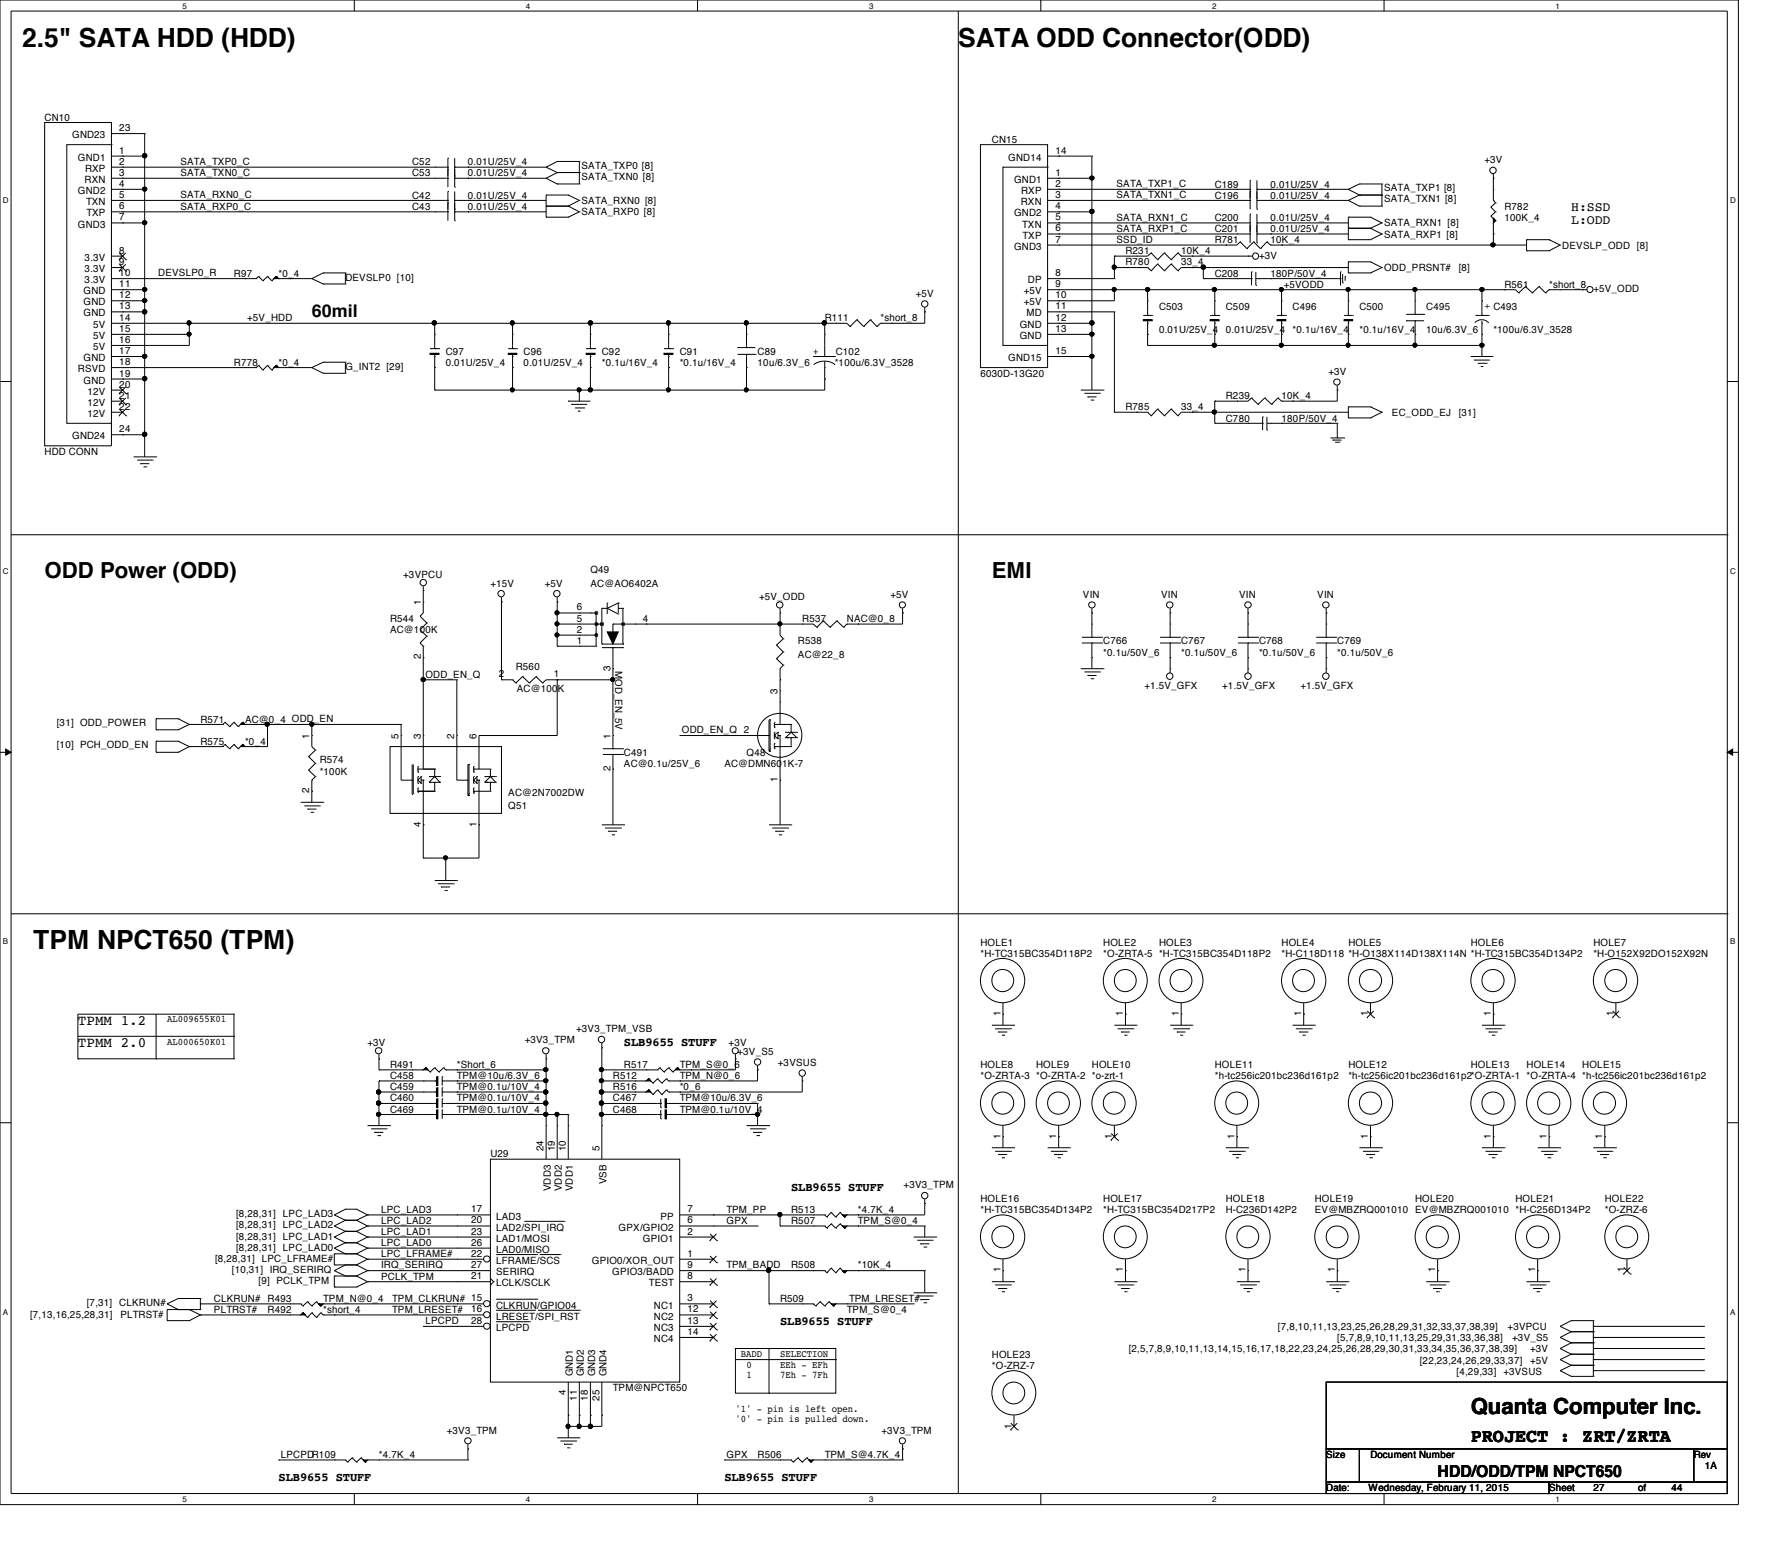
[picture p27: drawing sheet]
<svg xmlns="http://www.w3.org/2000/svg" width="210mm" height="184mm" viewBox="0 0 210 184" stroke-linecap="round" stroke-linejoin="round" font-family="sans-serif">
<defs><g id="words">
<g font-size="3.1">
<text x="2.6" y="5.5">2.5&quot; SATA HDD (HDD)</text>
<text x="113.6" y="5.5">SATA ODD Connector(ODD)</text>
<text x="3.9" y="112.5">TPM NPCT650 (TPM)</text>
</g>
<g font-size="2.6">
<text x="5.3" y="68.5">ODD Power (ODD)</text>
<text x="117.6" y="68.5">EMI</text>
<text x="174.3" y="167.5">Quanta Computer Inc.</text>
</g>
<text font-size="2.2" x="174.3" y="170.9">PROJECT : ZRT/ZRTA</text>
<text font-size="2.1" x="37" y="37.5">60mil</text>
<text font-size="1.9" x="170.4" y="175.1">HDD/ODD/TPM NPCT650</text>
<g font-size="1.7">
<text x="9.2" y="121.5">TPMM 1.2</text>
<text x="9.2" y="124.1">TPMM 2.0</text>
</g>
<g font-size="1.6">
<text x="186.2" y="25">H:SSD</text>
<text x="186.2" y="26.5">L:ODD</text>
</g>
<g font-size="1.4">
<text x="74" y="124">SLB9655 STUFF</text>
<text x="93.8" y="141.1">SLB9655 STUFF</text>
<text x="92.5" y="157">SLB9655 STUFF</text>
<text x="33" y="175.5">SLB9655 STUFF</text>
<text x="85.9" y="175.5">SLB9655 STUFF</text>
</g>
<g font-size="1.2">
<text x="5.3" y="14.3">CN10</text>
<text x="8.6" y="16.4">GND23</text>
<text x="14.1" y="15.5">23</text>
<text x="117.6" y="16.9">CN15</text>
<text x="9.2" y="23">GND2</text>
<text x="9.2" y="19">GND1</text>
<text x="10" y="21.7">RXN</text>
<text x="10.1" y="20.4">RXP</text>
<text x="14.1" y="19.5">2</text>
<text x="14.1" y="20.8">3</text>
<text x="14.1" y="22.1">4</text>
<text x="14.1" y="18.2">1</text>
<text x="14.1" y="23.5">5</text>
<text x="21.4" y="19.6">SATA_TXP0_C</text>
<text x="21.4" y="20.9">SATA_TXN0_C</text>
<text x="21.4" y="23.5">SATA_RXN0_C</text>
<text x="48.9" y="19.6">C52</text>
<text x="48.9" y="20.9">C53</text>
<text x="48.9" y="23.5">C42</text>
<text x="55.5" y="19.6">0.01U/25V_4</text>
<text x="55.5" y="20.9">0.01U/25V_4</text>
<text x="55.5" y="23.5">0.01U/25V_4</text>
<text x="68.9" y="20">SATA_TXP0 [8]</text>
<text x="68.9" y="21.3">SATA_TXN0 [8]</text>
<text x="119.5" y="19">GND14</text>
<text x="120.2" y="21.7">GND1</text>
<text x="121" y="23">RXP</text>
<text x="125.1" y="22.1">2</text>
<text x="125.1" y="20.8">1</text>
<text x="125.1" y="23.5">3</text>
<text x="125.1" y="18.2">14</text>
<text x="132.3" y="22.2">SATA_TXP1_C</text>
<text x="132.3" y="23.5">SATA_TXN1_C</text>
<text x="144" y="22.2">C189</text>
<text x="144" y="23.5">C196</text>
<text x="150.6" y="22.2">0.01U/25V_4</text>
<text x="150.6" y="23.5">0.01U/25V_4</text>
<text x="164" y="22.6">SATA_TXP1 [8]</text>
<text x="164" y="24">SATA_TXN1 [8]</text>
<text x="175.9" y="19.3">+3V</text>
<text x="9.2" y="27">GND3</text>
<text x="10.2" y="24.3">TXN</text>
<text x="10.2" y="25.7">TXP</text>
<text x="14.1" y="24.8">6</text>
<text x="14.1" y="26.1">7</text>
<text x="21.4" y="24.8">SATA_RXP0_C</text>
<text x="48.9" y="24.8">C43</text>
<text x="55.5" y="24.8">0.01U/25V_4</text>
<text x="68.9" y="24.2">SATA_RXN0 [8]</text>
<text x="68.9" y="25.5">SATA_RXP0 [8]</text>
<text x="120.2" y="25.7">GND2</text>
<text x="120.2" y="29.6">GND3</text>
<text x="121" y="24.3">RXN</text>
<text x="121.2" y="27">TXN</text>
<text x="121.2" y="28.3">TXP</text>
<text x="125.1" y="24.8">4</text>
<text x="125.1" y="28.7">7</text>
<text x="125.1" y="27.4">6</text>
<text x="125.1" y="26.1">5</text>
<text x="132.3" y="27.5">SATA_RXP1_C</text>
<text x="132.3" y="26.2">SATA_RXN1_C</text>
<text x="132.3" y="28.8">SSD_ID</text>
<text x="144" y="28.8">R781</text>
<text x="144" y="26.2">C200</text>
<text x="144" y="27.5">C201</text>
<text x="150.6" y="28.8">10K_4</text>
<text x="150.6" y="26.2">0.01U/25V_4</text>
<text x="150.6" y="27.5">0.01U/25V_4</text>
<text x="164" y="26.8">SATA_RXN1 [8]</text>
<text x="164" y="28.2">SATA_RXP1 [8]</text>
<text x="178.3" y="24.8">R782</text>
<text x="178.3" y="26.2">100K_4</text>
<text x="185.2" y="29.5">DEVSLP_ODD [8]</text>
<text x="9.9" y="34.9">GND</text>
<text x="10" y="33.6">3.3V</text>
<text x="10" y="30.9">3.3V</text>
<text x="10" y="32.3">3.3V</text>
<text x="14.1" y="32.7">10</text>
<text x="14.1" y="30.1">8</text>
<text x="14.1" y="31.4">9</text>
<text x="14.1" y="35.3">12</text>
<text x="14.1" y="34">11</text>
<text x="18.8" y="32.8">DEVSLP0_R</text>
<text x="27.7" y="32.8">R97</text>
<text x="33" y="32.8">*0_4</text>
<text x="40.9" y="33.3">DEVSLP0 [10]</text>
<text x="108.5" y="35.2">+5V</text>
<text x="121.3" y="34.9">+5V</text>
<text x="121.8" y="33.6">DP</text>
<text x="125.1" y="32.7">8</text>
<text x="125.1" y="35.3">10</text>
<text x="125.1" y="34">9</text>
<text x="133.4" y="30.1">R231</text>
<text x="133.4" y="31.5">R780</text>
<text x="140" y="30.1">10K_4</text>
<text x="140" y="31.5">33_4</text>
<text x="144" y="32.8">C208</text>
<text x="149.2" y="30.7">+3V</text>
<text x="150.6" y="32.8">180P/50V_4</text>
<text x="152.1" y="34.1">+5VODD</text>
<text x="164" y="32.1">ODD_PRSNT#</text>
<text x="172.9" y="32.1">[8]</text>
<text x="178.3" y="34.1">R561</text>
<text x="183.6" y="34.1">*short_8</text>
<text x="188.8" y="34.6">+5V_ODD</text>
<text x="9.9" y="36.2">GND</text>
<text x="9.9" y="37.5">GND</text>
<text x="11" y="41.5">5V</text>
<text x="11" y="38.9">5V</text>
<text x="11" y="40.2">5V</text>
<text x="14.1" y="40.6">16</text>
<text x="14.1" y="38">14</text>
<text x="14.1" y="39.3">15</text>
<text x="14.1" y="42">17</text>
<text x="14.1" y="36.7">13</text>
<text x="29.3" y="38.1">+5V_HDD</text>
<text x="97.7" y="38.1">R111</text>
<text x="104.4" y="38.1">*short_8</text>
<text x="120.9" y="38.9">GND</text>
<text x="120.9" y="40.2">GND</text>
<text x="121.3" y="36.2">+5V</text>
<text x="121.7" y="37.5">MD</text>
<text x="125.1" y="36.7">11</text>
<text x="125.1" y="42">15</text>
<text x="125.1" y="38">12</text>
<text x="125.1" y="39.3">13</text>
<text x="137.4" y="39.4">0.01U/25V_4</text>
<text x="137.4" y="36.7">C503</text>
<text x="145.3" y="39.4">0.01U/25V_4</text>
<text x="145.3" y="36.7">C509</text>
<text x="153.2" y="39.4">*0.1u/16V_4</text>
<text x="153.2" y="36.7">C496</text>
<text x="161.1" y="39.4">*0.1u/16V_4</text>
<text x="161.1" y="36.7">C500</text>
<text x="169" y="36.7">C495</text>
<text x="169" y="39.4">10u/6.3V_6</text>
<text x="176.7" y="36.6" transform="rotate(-90 176.7 36.6)">+</text>
<text x="177" y="36.7">C493</text>
<text x="177" y="39.4">*100u/6.3V_3528</text>
<text x="9.2" y="44.1">RSVD</text>
<text x="9.9" y="45.5">GND</text>
<text x="9.9" y="42.8">GND</text>
<text x="10.4" y="46.8">12V</text>
<text x="14.1" y="43.3">18</text>
<text x="14.1" y="45.9">20</text>
<text x="14.1" y="47.2">21</text>
<text x="14.1" y="44.6">19</text>
<text x="27.7" y="43.3">R778</text>
<text x="33" y="43.3">*0_4</text>
<text x="40.9" y="43.9">G_INT2 [29]</text>
<text x="52.8" y="43.3">0.01U/25V_4</text>
<text x="52.8" y="42">C97</text>
<text x="62.1" y="43.3">0.01U/25V_4</text>
<text x="62.1" y="42">C96</text>
<text x="71.3" y="43.3">*0.1u/16V_4</text>
<text x="71.3" y="42">C92</text>
<text x="80.6" y="43.3">*0.1u/16V_4</text>
<text x="80.6" y="42">C91</text>
<text x="89.8" y="42">C89</text>
<text x="89.8" y="43.3">10u/6.3V_6</text>
<text x="96.4" y="42">+</text>
<text x="98.9" y="43.3">*100u/6.3V_3528</text>
<text x="99.1" y="42">C102</text>
<text x="116.2" y="44.7">6030D-13G20</text>
<text x="119.5" y="42.8">GND15</text>
<text x="145.3" y="47.3">R239</text>
<text x="151.9" y="47.3">10K_4</text>
<text x="157.4" y="44.4">+3V</text>
<text x="5.3" y="53.9">HDD CONN</text>
<text x="8.6" y="52.1">GND24</text>
<text x="10.4" y="49.4">12V</text>
<text x="10.4" y="48.1">12V</text>
<text x="14.1" y="48.6">22</text>
<text x="14.1" y="51.2">24</text>
<text x="133.4" y="48.6">R785</text>
<text x="140" y="48.6">33_4</text>
<text x="145.3" y="50">C780</text>
<text x="151.9" y="50">180P/50V_4</text>
<text x="165" y="49.3">EC_ODD_EJ</text>
<text x="172.9" y="49.3">[31]</text>
<text x="47.8" y="68.5">+3VPCU</text>
<text x="49.9" y="71.7" transform="rotate(-90 49.9 71.7)">1</text>
<text x="58.1" y="69.5">+15V</text>
<text x="64.6" y="69.5">+5V</text>
<text x="70" y="67.9">Q49</text>
<text x="70" y="69.5">AC@AO6402A</text>
<text x="90" y="71.1">+5V_ODD</text>
<text x="105.5" y="70.8">+5V</text>
<text x="128.4" y="70.8">VIN</text>
<text x="137.6" y="70.8">VIN</text>
<text x="146.9" y="70.8">VIN</text>
<text x="156.1" y="70.8">VIN</text>
<text x="46.2" y="73.7">R544</text>
<text x="46.2" y="75.1">AC@100K</text>
<text x="68.4" y="72.3">6</text>
<text x="68.4" y="73.7">5</text>
<text x="68.4" y="75">2</text>
<text x="68.4" y="76.3">1</text>
<text x="76.2" y="73.7">4</text>
<text x="94.6" y="76.4">R538</text>
<text x="94.6" y="78">AC@22_8</text>
<text x="95.1" y="73.7">R537</text>
<text x="100.4" y="73.7">NAC@0_8</text>
<text x="130.8" y="76.4">C766</text>
<text x="130.8" y="77.7">*0.1u/50V_6</text>
<text x="140" y="76.4">C767</text>
<text x="140" y="77.7">*0.1u/50V_6</text>
<text x="149.2" y="76.4">C768</text>
<text x="149.2" y="77.7">*0.1u/50V_6</text>
<text x="158.5" y="76.4">C769</text>
<text x="158.5" y="77.7">*0.1u/50V_6</text>
<text x="49.9" y="78.1" transform="rotate(-90 49.9 78.1)">2</text>
<text x="50.4" y="80.3">ODD_EN_Q</text>
<text x="59.1" y="80.3">2</text>
<text x="61.1" y="79.4">R560</text>
<text x="61.3" y="82">AC@100K</text>
<text x="65.7" y="80.3">1</text>
<text x="72.3" y="79.5" transform="rotate(-90 72.3 79.5)">3</text>
<text x="72.9" y="79.5" transform="rotate(90 72.9 79.5)">MOD_EN_5V</text>
<text x="92.2" y="82.3" transform="rotate(-90 92.2 82.3)">3</text>
<text x="135.6" y="81.7">+1.5V_GFX</text>
<text x="144.9" y="81.7">+1.5V_GFX</text>
<text x="154.1" y="81.7">+1.5V_GFX</text>
<text x="6.7" y="86">[31] ODD_POWER</text>
<text x="6.7" y="88.6">[10] PCH_ODD_EN</text>
<text x="23.7" y="85.6">R571</text>
<text x="23.7" y="88.3">R575</text>
<text x="29" y="85.6">AC@0_4 ODD_EN</text>
<text x="29" y="88.3">*0_4</text>
<text x="36.7" y="87.5" transform="rotate(-90 36.7 87.5)">1</text>
<text x="47.2" y="87.5" transform="rotate(-90 47.2 87.5)">5</text>
<text x="49.9" y="87.5" transform="rotate(-90 49.9 87.5)">3</text>
<text x="53.8" y="87.5" transform="rotate(-90 53.8 87.5)">2</text>
<text x="56.5" y="87.5" transform="rotate(-90 56.5 87.5)">6</text>
<text x="72.3" y="87.5" transform="rotate(-90 72.3 87.5)">1</text>
<text x="74" y="89.6">C491</text>
<text x="80.8" y="86.9">ODD_EN_Q</text>
<text x="88.2" y="86.9">2</text>
<text x="88.5" y="89.6">Q48</text>
<text x="36.7" y="94" transform="rotate(-90 36.7 94)">2</text>
<text x="37.9" y="90.4">R574</text>
<text x="37.9" y="91.8">*100K</text>
<text x="60.2" y="95.9">Q51</text>
<text x="60.2" y="94.4">AC@2N7002DW</text>
<text x="72.3" y="91.4" transform="rotate(-90 72.3 91.4)">2</text>
<text x="74" y="90.9">AC@0.1u/25V_6</text>
<text x="85.9" y="90.9">AC@DMN601K-7</text>
<text x="92.2" y="92.7" transform="rotate(-90 92.2 92.7)">1</text>
<text x="49.9" y="98" transform="rotate(-90 49.9 98)">4</text>
<text x="56.5" y="98" transform="rotate(-90 56.5 98)">1</text>
<text x="116.2" y="112.1">HOLE1</text>
<text x="116.2" y="113.4">*H-TC315BC354D118P2</text>
<text x="130.8" y="112.1">HOLE2</text>
<text x="130.8" y="113.4">*O-ZRTA-5 *H-TC315BC354D118P2</text>
<text x="137.4" y="112.1">HOLE3</text>
<text x="151.9" y="112.1">HOLE4</text>
<text x="151.9" y="113.4">*H-C118D118 *H-O138X114D138X114N *H-TC315BC354D134P2</text>
<text x="159.8" y="112.1">HOLE5</text>
<text x="174.3" y="112.1">HOLE6</text>
<text x="188.8" y="112.1">HOLE7</text>
<text x="188.8" y="113.4">*H-O152X92DO152X92N</text>
<text x="19.8" y="121.2">AL009655K01</text>
<text x="19.8" y="123.8">AL000650K01</text>
<text x="43.6" y="123.9">+3V</text>
<text x="62.2" y="123.7">+3V3_TPM</text>
<text x="68.3" y="122.3">+3V3_TPM_VSB</text>
<text x="86.4" y="123.9">+3V</text>
<text x="87.4" y="125">+3V_S5</text>
<text x="118.6" y="120.4" transform="rotate(-90 118.6 120.4)">1</text>
<text x="133.1" y="120.4" transform="rotate(-90 133.1 120.4)">1</text>
<text x="139.7" y="120.4" transform="rotate(-90 139.7 120.4)">1</text>
<text x="154.2" y="120.4" transform="rotate(-90 154.2 120.4)">1</text>
<text x="162.1" y="120.4" transform="rotate(-90 162.1 120.4)">1</text>
<text x="176.7" y="120.4" transform="rotate(-90 176.7 120.4)">1</text>
<text x="191.2" y="120.4" transform="rotate(-90 191.2 120.4)">1</text>
<text x="46.2" y="131.9">C469</text>
<text x="46.2" y="129.2">C459</text>
<text x="46.2" y="130.5">C460</text>
<text x="46.2" y="127.9">C458</text>
<text x="46.2" y="126.6">R491</text>
<text x="54.1" y="131.9">TPM@0.1u/10V_4</text>
<text x="54.1" y="129.2">TPM@0.1u/10V_4</text>
<text x="54.1" y="130.5">TPM@0.1u/10V_4</text>
<text x="54.1" y="127.9">TPM@10u/6.3V_6</text>
<text x="54.1" y="126.6">*Short_6</text>
<text x="72.6" y="127.9">R512</text>
<text x="72.6" y="129.2">R516</text>
<text x="72.6" y="130.5">C467</text>
<text x="72.6" y="131.9">C468</text>
<text x="74" y="126.6">R517</text>
<text x="80.6" y="130.5">TPM@10u/6.3V_6</text>
<text x="80.6" y="131.9">TPM@0.1u/10V_4</text>
<text x="80.6" y="126.6">TPM_S@0_6</text>
<text x="80.6" y="127.9">TPM_N@0_6</text>
<text x="80.6" y="129.2">*0_6</text>
<text x="92.2" y="126.3">+3VSUS</text>
<text x="116.2" y="126.6">HOLE8</text>
<text x="116.2" y="127.9">*O-ZRTA-3 *O-ZRTA-2 *o-zrt-1</text>
<text x="122.8" y="126.6">HOLE9</text>
<text x="129.4" y="126.6">HOLE10</text>
<text x="144" y="126.6">HOLE11</text>
<text x="144" y="127.9">*h-tc256ic201bc236d161p2</text>
<text x="159.8" y="126.6">HOLE12</text>
<text x="159.8" y="127.9">*h-tc256ic201bc236d161p2*O-ZRTA-1 *O-ZRTA-4 *h-tc256ic201bc236d161p2</text>
<text x="174.3" y="126.6">HOLE13</text>
<text x="180.9" y="126.6">HOLE14</text>
<text x="187.5" y="126.6">HOLE15</text>
<text x="58.1" y="137.1">U29</text>
<text x="64.4" y="136.4" transform="rotate(-90 64.4 136.4)">24</text>
<text x="65.7" y="136.4" transform="rotate(-90 65.7 136.4)">19</text>
<text x="67.1" y="136.4" transform="rotate(-90 67.1 136.4)">10</text>
<text x="71" y="136.4" transform="rotate(-90 71 136.4)">5</text>
<text x="118.6" y="135" transform="rotate(-90 118.6 135)">1</text>
<text x="125.2" y="135" transform="rotate(-90 125.2 135)">1</text>
<text x="131.8" y="135" transform="rotate(-90 131.8 135)">1</text>
<text x="146.3" y="135" transform="rotate(-90 146.3 135)">1</text>
<text x="162.1" y="135" transform="rotate(-90 162.1 135)">1</text>
<text x="176.7" y="135" transform="rotate(-90 176.7 135)">1</text>
<text x="183.3" y="135" transform="rotate(-90 183.3 135)">1</text>
<text x="189.9" y="135" transform="rotate(-90 189.9 135)">1</text>
<text x="45.2" y="143.7">LPC_LAD3</text>
<text x="55.8" y="143.7">17</text>
<text x="65.3" y="141.1" transform="rotate(-90 65.3 141.1)">VDD3</text>
<text x="66.6" y="141.1" transform="rotate(-90 66.6 141.1)">VDD2</text>
<text x="67.9" y="141.1" transform="rotate(-90 67.9 141.1)">VDD1</text>
<text x="71.9" y="140.3" transform="rotate(-90 71.9 140.3)">VSB</text>
<text x="81.5" y="143.7">7</text>
<text x="86.1" y="143.7">TPM_PP</text>
<text x="93.8" y="143.7">R513</text>
<text x="101.7" y="143.7">*4.7K_4</text>
<text x="107.1" y="140.8">+3V3_TPM</text>
<text x="116.2" y="142.4">HOLE16</text>
<text x="116.2" y="143.7">*H-TC315BC354D134P2</text>
<text x="130.8" y="142.4">HOLE17</text>
<text x="130.8" y="143.7">*H-TC315BC354D217P2</text>
<text x="145.3" y="142.4">HOLE18</text>
<text x="145.3" y="143.7">H-C236D142P2</text>
<text x="155.8" y="142.4">HOLE19</text>
<text x="155.8" y="143.7">EV@MBZRQ001010 EV@MBZRQ001010 *H-C256D134P2</text>
<text x="167.7" y="142.4">HOLE20</text>
<text x="179.6" y="142.4">HOLE21</text>
<text x="190.2" y="142.4">HOLE22</text>
<text x="190.2" y="143.7">*O-ZRZ-6</text>
<text x="25.5" y="149.6">[8,28,31] LPC_LFRAME#</text>
<text x="28" y="144.3">[8,28,31] LPC_LAD3</text>
<text x="28" y="145.6">[8,28,31] LPC_LAD2</text>
<text x="28" y="146.9">[8,28,31] LPC_LAD1</text>
<text x="28" y="148.2">[8,28,31] LPC_LAD0</text>
<text x="45.2" y="145">LPC_LAD2</text>
<text x="45.2" y="146.3">LPC_LAD1</text>
<text x="45.2" y="147.7">LPC_LAD0</text>
<text x="45.2" y="149">LPC_LFRAME#</text>
<text x="55.8" y="147.6">26</text>
<text x="55.8" y="146.3">23</text>
<text x="55.8" y="148.9">22</text>
<text x="55.8" y="145">20</text>
<text x="58.8" y="148.5">LAD0/MISO</text>
<text x="58.8" y="147.2">LAD1/MOSI</text>
<text x="58.8" y="149.8">LFRAME/SCS</text>
<text x="58.8" y="145.8">LAD2/SPI_IRQ</text>
<text x="58.8" y="144.5">LAD3</text>
<text x="70.1" y="149.8">GPIO0/XOR_OUT</text>
<text x="73.3" y="145.8">GPX/GPIO2</text>
<text x="76.2" y="147.2">GPIO1</text>
<text x="78.3" y="144.5">PP</text>
<text x="81.5" y="146.3">2</text>
<text x="81.5" y="145">6</text>
<text x="81.5" y="148.9">1</text>
<text x="86.1" y="145">GPX</text>
<text x="93.8" y="145.1">R507</text>
<text x="101.7" y="145.1">TPM_S@0_4</text>
<text x="10.3" y="154.8">[7,31] CLKRUN#</text>
<text x="25.4" y="154.3">CLKRUN#</text>
<text x="25.4" y="155.6">PLTRST#</text>
<text x="27.5" y="150.9">[10,31] IRQ_SERIRQ</text>
<text x="30.6" y="152.2">[9] PCLK_TPM</text>
<text x="31.7" y="155.6">R492</text>
<text x="31.7" y="154.3">R493</text>
<text x="38.3" y="155.6">*short_4</text>
<text x="38.3" y="154.3">TPM_N@0_4</text>
<text x="45.2" y="150.3">IRQ_SERIRQ</text>
<text x="45.2" y="151.6">PCLK_TPM</text>
<text x="46.5" y="155.6">TPM_LRESET#</text>
<text x="46.5" y="154.3">TPM_CLKRUN# 15</text>
<text x="55.8" y="150.3">27</text>
<text x="55.8" y="151.6">21</text>
<text x="55.8" y="155.5">16</text>
<text x="58.8" y="151.1">SERIRQ</text>
<text x="58.8" y="152.4">LCLK/SCLK</text>
<text x="58.8" y="155.1">CLKRUN/GPIO04</text>
<text x="72.6" y="151.1">GPIO3/BADD</text>
<text x="76.9" y="152.4">TEST</text>
<text x="77.5" y="155.1">NC1</text>
<text x="81.5" y="151.6">8</text>
<text x="81.5" y="150.3">9</text>
<text x="81.5" y="154.2">3</text>
<text x="81.5" y="155.5">12</text>
<text x="86.1" y="150.3">TPM_BADD</text>
<text x="92.5" y="154.3">R509</text>
<text x="93.8" y="150.3">R508</text>
<text x="100.4" y="155.6">TPM_S@0_4</text>
<text x="100.6" y="154.3">TPM_LRESET#</text>
<text x="101.7" y="150.3">*10K_4</text>
<text x="118.6" y="150.8" transform="rotate(-90 118.6 150.8)">1</text>
<text x="133.1" y="150.8" transform="rotate(-90 133.1 150.8)">1</text>
<text x="147.6" y="150.8" transform="rotate(-90 147.6 150.8)">1</text>
<text x="158.2" y="150.8" transform="rotate(-90 158.2 150.8)">1</text>
<text x="170.1" y="150.8" transform="rotate(-90 170.1 150.8)">1</text>
<text x="181.9" y="150.8" transform="rotate(-90 181.9 150.8)">1</text>
<text x="192.5" y="150.8" transform="rotate(-90 192.5 150.8)">1</text>
<text x="3.6" y="156.2">[7,13,16,25,28,31]</text>
<text x="14.3" y="156.2">PLTRST#</text>
<text x="50.4" y="156.9">LPCPD</text>
<text x="55.8" y="156.9">28</text>
<text x="58.8" y="157.7">LPCPD</text>
<text x="58.8" y="156.4">LRESET/SPI_RST</text>
<text x="77.5" y="156.4">NC2</text>
<text x="77.5" y="157.7">NC3</text>
<text x="77.5" y="159">NC4</text>
<text x="81.5" y="156.9">13</text>
<text x="81.5" y="158.2">14</text>
<text x="87.8" y="160.8">BADD</text>
<text x="92.5" y="160.8">SELECTION</text>
<text x="117.6" y="160.9">HOLE23</text>
<text x="133.8" y="160.2">[2,5,7,8,9,10,11,13,14,15,16,17,18,22,23,24,25,26,28,29,30,31,33,34,35,36,37,38,39]</text>
<text x="151.5" y="157.6">[7,8,10,11,13,23,25,26,28,29,31,32,33,37,38,39]</text>
<text x="158.5" y="158.9">[5,7,8,9,10,11,13,25,29,31,33,36,38]</text>
<text x="168.3" y="161.6">[22,23,24,26,29,33,37]</text>
<text x="178.7" y="157.6">+3VPCU</text>
<text x="179.2" y="158.9">+3V_S5</text>
<text x="181.4" y="160.2">+3V</text>
<text x="181.4" y="161.6">+5V</text>
<text x="67.1" y="165.4" transform="rotate(-90 67.1 165.4)">4</text>
<text x="67.9" y="163.1" transform="rotate(-90 67.9 163.1)">GND1</text>
<text x="68.4" y="166" transform="rotate(-90 68.4 166)">11</text>
<text x="69.2" y="163.1" transform="rotate(-90 69.2 163.1)">GND2</text>
<text x="69.7" y="166" transform="rotate(-90 69.7 166)">18</text>
<text x="70.5" y="163.1" transform="rotate(-90 70.5 163.1)">GND3</text>
<text x="71" y="166" transform="rotate(-90 71 166)">25</text>
<text x="71.9" y="163.1" transform="rotate(-90 71.9 163.1)">GND4</text>
<text x="72.6" y="164.9">TPM@NPCT650</text>
<text x="87.2" y="167.4">'1' - pin is left open.</text>
<text x="88.5" y="162.1">0</text>
<text x="88.5" y="163.3">1</text>
<text x="92.5" y="162.1">EEh - EFh</text>
<text x="92.5" y="163.3">7Eh - 7Fh</text>
<text x="117.6" y="162.2">*O-ZRZ-7</text>
<text x="172.6" y="162.9">[4,29,33] +3VSUS</text>
<text x="33.3" y="172.8">LPCPDR109</text>
<text x="44.9" y="172.8">*4.7K_4</text>
<text x="53" y="169.9">+3V3_TPM</text>
<text x="86.1" y="172.8">GPX</text>
<text x="87.2" y="168.6">'0' - pin is pulled down.</text>
<text x="89.8" y="172.8">R506</text>
<text x="97.7" y="172.8">TPM_S@4.7K_4</text>
<text x="104.5" y="169.9">+3V3_TPM</text>
<text x="119.9" y="169.3" transform="rotate(-90 119.9 169.3)">1</text>
<text x="157.2" y="172.8">Size</text>
<text x="162.4" y="172.8">Document Number</text>
<text x="200.7" y="172.8">Rev</text>
<text x="157.2" y="176.7">Date:</text>
<text x="162.2" y="176.7">Wednesday, February 11, 2015</text>
<text x="183.6" y="176.7">Sheet</text>
<text x="188.8" y="176.7">27</text>
<text x="194.1" y="176.7">of</text>
<text x="198.1" y="176.7">44</text>
<text x="202.1" y="174.1">1A</text>
</g>
<g font-size=".9">
<text x="21.6" y="1">5</text>
<text x="62.3" y="1">4</text>
<text x="103" y="1">3</text>
<text x="143.7" y="1">2</text>
<text x="184.4" y="1">1</text>
<text x=".3" y="24.1">D</text>
<text x="205.1" y="24.1">D</text>
<text x=".3" y="68">C</text>
<text x="205.1" y="68">C</text>
<text x=".3" y="111.9">B</text>
<text x="205.1" y="111.9">B</text>
<text x=".3" y="155.8">A</text>
<text x="205.1" y="155.8">A</text>
<text x="21.6" y="178">5</text>
<text x="62.3" y="178">4</text>
<text x="103" y="178">3</text>
<text x="143.7" y="178">2</text>
<text x="184.4" y="178">1</text>
</g>
</g></defs>
<path d="M0 0h206" fill="none" stroke="#000" stroke-width=".13"/>
<path d="M0 0v178.3h206v-178.3M1.3 1.3h203.4v175.7h-203.4z" fill="none" stroke="#000" stroke-width=".12"/>
<g fill="#fff">
<path d="M21.6 .2h.5v1h-.5z"/>
<path d="M21.6 177.2h.5v1h-.5z"/>
</g>
<path d="M42 0v1.3M42 177v1.3" fill="none" stroke="#000" stroke-width=".12"/>
<g fill="#fff">
<path d="M62.3 .2h.5v1h-.5z"/>
<path d="M62.3 177.2h.5v1h-.5z"/>
</g>
<path d="M82.7 0v1.3M82.7 177v1.3" fill="none" stroke="#000" stroke-width=".12"/>
<g fill="#fff">
<path d="M103 .2h.5v1h-.5z"/>
<path d="M103 177.2h.5v1h-.5z"/>
</g>
<path d="M123.4 0v1.3M123.4 177v1.3" fill="none" stroke="#000" stroke-width=".12"/>
<g fill="#fff">
<path d="M143.7 .2h.5v1h-.5z"/>
<path d="M143.7 177.2h.5v1h-.5z"/>
</g>
<path d="M164 0v1.3M164 177v1.3" fill="none" stroke="#000" stroke-width=".12"/>
<g fill="#fff">
<path d="M184.4 .2h.5v1h-.5z"/>
<path d="M184.4 177.2h.5v1h-.5z"/>
<path d="M.3 23.2h.7v1.1h-.7z"/>
<path d="M205.1 23.2h.6v1.1h-.6z"/>
<path d="M.3 67.1h.7v1.1h-.7z"/>
<path d="M205.1 67.1h.6v1.1h-.6z"/>
</g>
<path d="M0 45.2h1.3M204.7 45.2h1.3" fill="none" stroke="#000" stroke-width=".12"/>
<g fill="#fff">
<path d="M.3 111.1h.7v1h-.7z"/>
<path d="M205.1 111.1h.6v1h-.6z"/>
</g>
<path d="M0 89.2h1.3M.7 88.8l.6 .4-.6 .3zM204.7 89.2h1.3M204.7 89.2l.7-.4v.7z" fill="none" stroke="#000" stroke-width=".12"/>
<path d="M.7 88.8l.6 .4-.6 .3zM204.7 89.2l.7-.4v.7z" fill="#000"/>
<g fill="#fff">
<path d="M.3 155h.7v1h-.7z"/>
<path d="M205.1 155h.6v1h-.6z"/>
</g>
<g fill="none" stroke="#000" stroke-width=".12">
<path d="M5.3 14.5h7.9v2.6h-5.3v33.1h5.3v2.6h-7.9zM13.2 17.1h.1M13.2 18.5h3.9M13.2 15.8h3.9M13.2 19.8h39.9M13.2 17.1v33.1M14.5 18.5h.1M14.5 15.8h.1M14.5 19.8h.1M17.1 18.5h.1M17.1 15.8h.1M17.1 15.8v38.3"/>
<path d="M51.5 19.8h.1M53.1 19.8h.1M53.1 18.8h.1M53.1 18.8v3.4M53.9 19.8h.1M53.9 18.8v3.4M53.9 19.8h10.8M55.5 19.8h.1M64.7 19.8h.1M64.7 19.8l1.3 .6M66 19.1h.1M66 19.1l-1.3 .7"/>
<path d="M66 19.1h2.7M68.7 19.1h.1M68.7 19.1v2.7M113.6 1.3v175.7M124.2 19.8h-5.3v21.1h5.3M124.2 19.8h.1M124.2 19.8v-2.7h-8v26.5h8v-2.7M124.2 18.5h5.2M124.2 19.8v21.1M125.5 18.5h.1M129.4 18.5h.1M129.4 18.5v27.7"/>
<path d="M13.2 37h3.9M13.2 38.3h87.2l.4 .4M13.2 26.4h3.9M13.2 35.6h3.9M13.2 22.4h3.9M13.2 34.3h3.9M13.2 39.6h9.2M13.2 21.1h39.9M13.2 23.7h38.3M13.2 25.1h39.9M13.2 33h17.2M13.2 30.4h1.3"/>
<path d="M13.2 31.7h1.3M14.1 30.8h.1M14.1 32.1h.1M14.1 30l.8 .8M14.1 31.3l.8 .8M14.5 37h.1M14.5 38.3h.1M14.5 26.4h.1M14.5 35.6h.1M14.5 22.4h.1M14.5 34.3h.1M14.5 39.6h.1"/>
<path d="M14.5 21.1h.1M14.5 23.7h.1M14.5 25.1h.1M14.5 33h.1M14.5 30.4h.1M14.5 31.7h.1M14.9 30l-.8 .8M14.9 31.3l-.8 .8M14.9 30.8h.1M14.9 32.1h.1M17.1 37h.1M17.1 35.6h.1"/>
<path d="M17.1 22.4h.1M17.1 26.4h.1M17.1 34.3h.1M22.2 39.4h.4v.2v.2h-.2h-.2zM22.2 38.1l.2-.1 .2 .1v.3l-.2 .1-.2-.1zM22.4 38.3h.1M22.4 39.6h.1M22.4 38.3v2.6h-9.2M29 33h.1M30.4 33h.1M30.6 32.8h.1M30.6 32.8l-.2 .2"/>
<path d="M30.6 32.8l.6 .5M31.2 33.3h.1M31.7 32.8h.1M31.7 32.8l-.5 .5M31.7 32.8l.5 .5M32.2 33.3h.1M32.5 33l.3-.2 .2 .2h-.5l.3-.2zM32.8 32.8h.1M32.8 32.8l-.6 .5M32.8 32.8l.2 .2h4M34.3 33h.1M37 33h.1"/>
<path d="M37 33l1.3 .7M38.3 32.3h2.6M38.3 33.7h.1M38.3 32.3h.1M38.3 33.7h2.6M38.3 32.3l-1.3 .7M40.9 33.7h.1M40.9 32.3h.1M40.9 32.3v1.4M51.5 38.3h.1M51.5 21.1h.1M51.5 25.1h.1"/>
<path d="M51.5 39.6h.1M51.5 38.3v3M53.1 21.1h.1M53.1 20.1h.1M53.1 25.1h.1M53.1 24h.1M53.1 24v2.2M53.9 20.9h.1M53.9 22.2h.1M53.9 21.1h.1M53.9 26.2h.1M53.9 25.1h.1"/>
<path d="M53.9 24v2.2M53.9 21.1h10.8M53.9 25.1h10.8M55.5 23.7h9.2M55.5 21.1h.1M55.5 23.7h.1M55.5 25.1h.1M60.6 38.1l.1-.1 .2 .1v.3l-.2 .1-.1-.1zM60.7 38.3h.1M60.7 39.6h.1M60.7 38.3v3M64.7 21.1h.1"/>
<path d="M64.7 24.4h.1M64.7 23.1h.1M64.7 25.7h.1M64.7 23.1v2.6M64.7 21.1l1.3 .7M64.7 23.1h2.7M64.7 24.4h2.7M64.7 25.7h2.7M66 20.4h.1M66 21.8h.1M66 20.4h2.7M66 21.8h2.7"/>
<path d="M66 20.4l-1.3 .7M67.4 23.1h.1M67.4 24.4h.1M67.4 25.7h.1M67.4 23.1l1.3 .6M67.4 24.4l1.3 .7M68.7 20.4h.1M68.7 21.8h.1M68.7 23.7h.1M68.7 25.1h.1M68.7 23.7l-1.3 .7M68.7 25.1l-1.3 .6"/>
<path d="M70 38.3h.1M70 39.6h.1M70 38.3v3M79.1 38.1l.1-.1 .2 .1v.3l-.2 .1-.1-.1zM79.2 38.3h.1M79.2 39.6h.1M79.2 38.3v3M88.3 38.1l.1-.1 .3 .1-.1 .3-.2 .1-.1-.1zM88.5 38.3h.1M88.5 39.6h.1M88.5 38.3v2.9M97.7 38.3h.1"/>
<path d="M97.7 39.6h.1M97.7 38.3v3.9M99.1 38.3h.1M100.8 38.7h.1M101.6 37.9h.1M101.6 37.9l.8 .8M101.6 37.9l-.8 .8M102.4 38.7h.1M103.2 37.9h.1M103.2 37.9l.7 .8M103.2 37.9l-.8 .8M103.9 38.7h.1"/>
<path d="M104.4 38.3h.1M104.4 38.3l-.5 .4M105.7 38.3h.1M109.6 37h.1M109.6 36.4v1.9h-5.2M124.2 37h7.9M124.2 38.3h5.2M124.2 26.4h24M124.2 22.4h24M124.2 34.3h55.4l.4 .4M124.2 39.6h5.2M124.2 21.1h5.2"/>
<path d="M124.2 23.7h22.4M124.2 25.1h5.2M124.2 27.7h24M124.2 33h7.9M125.5 22.4h.1M125.5 23.7h.1M125.5 34.3h.1M125.5 27.7h.1M125.5 35.6h.1M125.5 26.4h.1M125.5 25.1h.1M125.5 21.1h.1"/>
<path d="M125.5 38.3h.1M125.5 39.6h.1M125.5 33h.1M125.5 37h.1M125.5 29h.1M129.4 38.3h.1M129.4 39.6h.1M129.4 21.1h.1M131.9 34.1h.3l.1 .2-.1 .2h-.2h-.1zM131.9 31.5l.1-.1 .3 .1-.1 .3-.2 .1-.1-.1zM132.1 34.3h.1M132.1 33h.1"/>
<path d="M132.1 37h.1M132.1 30.4h.1M132.1 31.7h.1M132.1 34.3v1.3h-7.9M132.1 30.4v2.6M132.1 37v11.9M132.1 31.7h3.9M134.7 30.4h.1M134.7 31.7h.1M135.5 37.9h1.1v.1h-1.1zM135.5 37.4h1.1M136 31.7l.4 .4"/>
<path d="M136 34.3h.1M136 39.6h.1M136 37.4h.1M136 38.3h.1M136 35.6h.1M136 31.7h.1M136 34.3v3.1M136 38v2.9M136.4 30h.1M136.4 32.1h.1M136.4 30l.8 .8M136.4 30l-.4 .4h-3.9"/>
<path d="M136.6 37.4h.1M137.2 31.3l.8 .8M137.2 30.8h.1M137.2 31.3h.1M137.2 31.3l-.8 .8M138 30h.1M138 32.1h.1M138 30l.8 .8M138 30l-.8 .8M138.8 31.3l.8 .8M138.8 30.8h.1M138.8 31.3h.1"/>
<path d="M138.8 31.3l-.8 .8M139.6 30h.1M139.6 32.1h.1M139.6 30l.4 .4M139.6 30l-.8 .8M140 30.4h.1M140 30.4h8.5M141.3 30.4h.1M141.3 31.7h.1M142.6 33h5.7M142.6 33h.1M142.6 31.7h.1"/>
<path d="M142.6 31.7v1.3M143.4 37.9h1.1v.1h-1.1zM143.4 37.4h1.1M144 34.3h.1M144 39.6h.1M144 37.4h.1M144 38.3h.1M144 35.6h.1M144 34.3v3.1M144 38v2.9M144.5 37.4h.1M145.3 29h.1"/>
<path d="M146.6 22.4h.1M146.6 26.4h.1M146.6 33h.1M146.6 27.7h.1M147 28.7h.1M147 28.7l.8 .8M147 28.7l-.4 .3h-22.4M147.8 29.5h.1M147.9 30.4h.1M148.2 22.4h.1M148.2 21.4h.1M148.2 26.4h.1"/>
<path d="M148.2 25.4h.1M148.2 27.7h.1M148.2 26.7h.1M148.2 21.4v2.1M148.2 25.4v3.4M148.3 33h.1M148.3 32.2h.1M148.3 32.2v1.6M148.6 28.7h.1M148.6 28.7l.8 .8M148.6 28.7l-.8 .8M148.8 33.8h.1"/>
<path d="M148.8 33h10.1M148.8 32.2v1.6M149 23.5h.1M149 22.4h.1M149 27.5h.1M149 26.4h.1M149 28.8h.1M149 27.7h.1M149 21.4v2.1M149 25.4v3.4M149 26.4h10.8M149 22.4h10.8"/>
<path d="M149 27.7h10.8M149.2 33h.1M149.4 29.5h.1M150.2 28.7l-.8 .8M150.2 28.7h.1M150.2 28.7l.4 .3M150.6 27.7h.1M150.6 26.4h.1M150.6 23.7h.1M150.6 22.4h.1M150.6 33h.1M150.6 29h.1"/>
<path d="M150.6 29h30.3M150.6 23.7h9.2M151.3 37.9h1.1v.1h-1.1zM151.3 37.4h1.1M151.7 34.1h.3l.1 .2-.1 .2h-.2h-.1zM151.9 34.3h.1M151.9 39.6h.1M151.9 29h.1M151.9 37.4h.1M151.9 38.3h.1M151.9 35.6h.1M151.9 34.3v3.1"/>
<path d="M151.9 38v2.9M152.4 37.4h.1M158.9 33h.1M158.9 32.2h.1M158.9 32.2v1.6M159.1 33.5h.1M159.1 32.5v1M159.3 37.9h1v.1h-1zM159.3 37.4h1M159.4 32.8h.1M159.4 32.8v.5M159.6 34.1h.3l.1 .2-.1 .2h-.1h-.2z"/>
<path d="M159.8 34.3h.1M159.8 39.6h.1M159.8 22.4h.1M159.8 23.7h.1M159.8 27.1h.1M159.8 25.7h.1M159.8 28.4h.1M159.8 32.3h.1M159.8 31h.1M159.8 37.4h.1M159.8 38.3h.1M159.8 35.6h.1"/>
<path d="M159.8 25.7v2.7M159.8 31v1.3M159.8 34.3v3.1M159.8 38v2.9M159.8 31.7h-19.8l-.4 .4M159.8 25.7h2.6M159.8 22.4l1.3 .7M159.8 23.7l1.3 .7M159.8 27.1h2.6M159.8 31h2.6M159.8 28.4h2.6M159.8 32.3h2.6"/>
<path d="M160.3 37.4h.1M161.1 21.8h2.7M161.1 23.1h2.7M161.1 23.1h.1M161.1 21.8h.1M161.1 24.4h.1M161.1 24.4h2.7M161.1 21.8l-1.3 .6M161.1 23.1l-1.3 .6M162.4 25.7h.1M162.4 27.1h.1M162.4 28.4h.1"/>
<path d="M162.4 31h.1M162.4 32.3h.1M162.4 25.7l1.4 .7M162.4 27.1l1.4 .6M162.4 31l1.4 .7M163.8 23.1h.1M163.8 21.8h.1M163.8 24.4h.1M163.8 26.4h.1M163.8 27.7h.1M163.8 31.7h.1M163.8 21.8v2.6"/>
<path d="M163.8 26.4l-1.4 .7M163.8 27.7l-1.4 .7M163.8 31.7l-1.4 .6M166.7 38h.1M166.7 37.3h2.1M166.7 38h2.1M167.5 34.1h.4v.2v.2h-.2h-.2zM167.7 34.3h.1M167.7 39.6h.1M167.7 37.3h.1M167.7 38h.1M167.7 35.6h.1"/>
<path d="M167.7 34.3v3M167.7 38v2.9M168.8 37.3h.1M174.8 38.2a1.13 1.13 0 0 1 1.6 .1M174.9 37.4h1.5M175.6 39.6h.1M175.6 34.3h.1M175.6 35.6h.1M175.6 37.4h.1M175.6 38.3h.1M175.6 34.3v3.1M175.6 38v4.2"/>
<path d="M176.4 37.4h.1M176.7 25.6h.1M176.7 24.6h.1M176.7 25.6l.5 .6M176.7 24.6l.5 .5M177 25.9l.2 .3-.2 .2v-.5l.2 .3zM177 27.7h.1M177 29h.1M177 21.1h.1M177 23.7h.1M177 22.4h.1M177 20.6v3.1"/>
<path d="M177 23.7l.2 .3M177.2 25.1l-.5 .5M177.2 24l-.5 .6M177.2 26.2l-.2 .2v2.6M177.2 26.2h.1M177.2 25.1h.1M177.2 24h.1M178.3 34.3h.1M180 34.7h.1M180.8 34h.1M180.8 34l.8 .7M180.8 34l-.8 .7"/>
<path d="M180.9 29.7h2.7M180.9 29.7h.1M180.9 28.4h.1M180.9 28.4h2.7M180.9 28.4v1.3M181.6 34.7h.1M182.4 34l-.8 .7M182.4 34h.1M182.4 34l.8 .7M183.2 34.7h.1M183.6 34.3l-.4 .4M183.6 28.4h.1"/>
<path d="M183.6 29.7h.1M183.6 34.3h.1M183.6 34.3h4.5M183.6 28.4l1.3 .6M184.9 29h.1M184.9 34.3h.1M184.9 29l-1.3 .7M187.5 34.3h.1M13.2 42.2h3.9M13.2 44.9h3.9M13.2 51.5h3.9M13.2 46.2h1.3"/>
<path d="M13.2 43.6h17.2M13.2 48.9h1.3M13.2 47.5h1.3M14.1 49.3h.1M14.1 46.7h.1M14.1 48h.1M14.1 48.5l.8 .8M14.1 45.8l.8 .9M14.1 47.2l.8 .8M14.5 42.2h.1M14.5 40.9h.1M14.5 44.9h.1"/>
<path d="M14.5 51.5h.1M14.5 43.6h.1M14.5 48.9h.1M14.5 46.2h.1M14.5 47.5h.1M14.9 48.5l-.8 .8M14.9 45.8l-.8 .9M14.9 47.2l-.8 .8M14.9 49.3h.1M14.9 46.7h.1M14.9 48h.1M15.8 54.1h2.7"/>
<path d="M16.3 54.5h1.8M16.6 54.9h.1M16.6 54.9h1.1M17 55.3h.3M17.1 42.2h.1M17.1 51.5h.1M17.1 44.9h.1M17.3 55.3h.1M18.1 54.5h.1M18.5 54.1h.1M29 43.6h.1M30.4 43.6h.1"/>
<path d="M30.6 43.3h.1M30.6 43.3l-.2 .3M30.6 43.3l.6 .6M31.2 43.9h.1M31.7 43.3h.1M31.7 43.3l-.5 .6M31.7 43.3l.5 .6M32.2 43.9h.1M32.5 43.6l.3-.3 .2 .3h-.5l.3-.3zM32.8 43.3h.1M32.8 43.3l-.6 .6M32.8 43.3l.2 .3h4"/>
<path d="M34.3 43.6h.1M37 43.6h.1M37 43.6l1.3 .6M38.3 42.9h2.6M38.3 44.2h.1M38.3 42.9h.1M38.3 44.2h2.6M38.3 42.9l-1.3 .7M40.9 44.2h.1M40.9 42.9h.1M40.9 42.9v1.3M51 41.3h1"/>
<path d="M51 41.9h1v.1h-1zM51.5 46.2h.1M51.5 43.6h.1M51.5 41.3h.1M51.5 42.2h.1M51.5 42v4.2M52 41.3h.1M60.2 41.3h1.1M60.2 41.9h1.1v.1h-1.1zM60.6 46h.3l.1 .2-.1 .2h-.2h-.1zM60.7 43.6h.1M60.7 46.2h.1"/>
<path d="M60.7 41.3h.1M60.7 42.2h.1M60.7 42v4.2M61.3 41.3h.1M67.4 47.5h.1M67.4 47.5h2.6M67.7 47.9h1.9M67.7 47.9h.1M68.2 48.3h1M68.5 46h.3l.1 .2-.1 .2h-.2h-.1zM68.5 48.7h.1M68.5 48.7h.3"/>
<path d="M68.7 46.2h.1M68.7 46.2v1.3M69.2 48.3h.1M69.5 41.9h1v.1h-1zM69.5 41.3h1M70 46.2h.1M70 43.6h.1M70 41.3h.1M70 42.2h.1M70 42v4.2M70.5 41.3h.1M78.7 41.9h1.1v.1h-1.1z"/>
<path d="M78.7 41.3h1.1M79.1 46h.3l.1 .2-.1 .2h-.2h-.1zM79.2 46.2h.1M79.2 43.6h.1M79.2 41.3h.1M79.2 42.2h.1M79.2 42v4.2M79.8 41.3h.1M87.4 41.2h.1M87.4 42h2.1M87.4 41.2h2.1M88.3 46h.3l.1 .2-.1 .2h-.2h-.1z"/>
<path d="M88.5 46.2h.1M88.5 43.6h.1M88.5 41.2h.1M88.5 42h.1M88.5 42v4.2M89.5 42h.1M96.4 42.2h2.7M96.4 42.2h.1M97.7 44.9h.1M97.7 43.6h.1M97.7 42.2h.1M97.7 42.8a1.92 1.92 0 0 0-1.3 .4"/>
<path d="M97.7 42.8v3.4h-46.2M97.7 42.8a1.88 1.88 0 0 1 1.3 .4M124.2 42.2h5.2M125.5 42.2h.1M128.1 46.2h2.7M128.5 46.6h1.8M128.9 47h.1M128.9 47h1.1M129.3 47.4h.3M129.4 42.2h.1M129.6 47.4h.1M130.3 46.6h.1"/>
<path d="M130.8 46.2h.1M132.1 48.9h.1M132.1 48.9h3.9M134.7 48.9h.1M136 48.9l.4 .4M136 40.9h39.6M136 40.9h.1M136 48.9h.1M136.4 49.3h.1M137.2 48.5l.8 .8M137.2 48.5h.1M137.2 48.5l-.8 .8"/>
<path d="M138 49.3h.1M138.8 48.5l.8 .8M138.8 48.5h.1M138.8 48.5l-.8 .8M139.6 49.3h.1M141.3 48.9h.1M144 40.9h.1M144 47.5h.1M144 50.2h.1M144 48.9h.1M144 47.5v2.7M144 50.2h5.6"/>
<path d="M146.6 47.5h.1M147.9 50.2h.1M148.3 47.2h.1M148.3 47.2l.8 .7M148.3 47.2l-.4 .3h-3.9M149.1 47.9h.1M149.6 50.2h.1M149.6 49.4h.1M149.6 49.4v1.6M149.9 47.2h.1M149.9 47.2l.8 .7M149.9 47.2l-.8 .7"/>
<path d="M150.2 51h.1M150.2 50.2h8.3M150.2 49.4v1.6M150.6 50.2h.1M150.7 47.9h.1M151.5 47.2l-.8 .7M151.5 47.2h.1M151.5 47.2l.4 .3M151.7 40.7h.3l.1 .2-.1 .2h-.2h-.1zM151.9 40.9h.1M151.9 50.2h.1M151.9 47.5h.1"/>
<path d="M153.2 47.5h.1M157.7 51.9h1.6M157.9 52.2h.1M157.9 52.2h1.1M158.2 52.4h.5M158.5 46.2h.1M158.5 50.2h.1M158.5 51.9h.1M158.5 45.7v1.8h-6.6M158.5 50.2v1.7M158.7 52.4h.1M159.3 51.9h.1"/>
<path d="M159.6 40.7h.3l.1 .2-.1 .2h-.1h-.2zM159.8 40.9h.1M159.8 49.5h.1M159.8 48.2h.1M159.8 48.2v1.3M159.8 48.9h-19.8l-.4 .4M159.8 48.2h2.6M159.8 49.5h2.6M162.4 48.2h.1M162.4 49.5h.1M162.4 48.2l1.4 .7M163.8 48.9h.1"/>
<path d="M163.8 48.9l-1.4 .6M167.5 40.7h.4v.2v.2h-.2h-.2zM167.7 40.9h.1M174.3 42.2h2.7M174.3 42.2h.1M174.8 42.7h.1M174.8 42.7h1.8M175.1 43.1h1.1M175.5 43.4h.3M175.5 43.4h.1M175.6 40.9h.1M176.2 43.1h.1"/>
<path d="M1.3 63.4h203.4M49.8 73h.1M49.8 74.6h.1M49.8 76.2h.1M49.8 73l.8 .8M49.8 74.6l.8 .8M49.8 76.2l.4 .4M50.2 77.9h.1M50.2 70h.1M50.2 76.6h.1M50.2 71.3h.1M50.2 69.5v3.1l-.4 .4"/>
<path d="M50.2 76.6v14.5M50.6 73.8h.1M50.6 75.4h.1M50.6 73.8l-.8 .8M50.6 75.4l-.8 .8M59.4 71.3h.1M59.4 70.8v9.8M65.8 72.4h.4l.1 .2-.1 .2-.2 .1-.2-.1zM65.8 73.8h.4l.1 .1-.1 .2-.2 .1-.2-.1zM65.8 75.1h.4l.1 .1-.1 .2-.2 .1-.2-.1zM66 72.6h.1M66 76.6h.1"/>
<path d="M66 71.3h.1M66 74h.1M66 75.3h.1M66 70.8v5.8M66 72.6h4.7M66 76.6h4.7M66 74h5.3M66 75.3h4.7M68.7 72.6h.1M68.7 74h.1M68.7 75.3h.1M68.7 76.6h.1"/>
<path d="M70 72.6h.1M70.5 72.5h.1M70.5 72.8h.1M70.5 72.6h.1M70.5 73.8h.1M70.5 74.1h.1M70.5 75.1h.1M70.5 75.4h.1M70.5 72.5v.3M70.5 73.8v.3M70.5 75.1v.3M70.5 72.5h.3"/>
<path d="M70.5 74.1h.3M70.5 75.4h.3M70.5 75.1h.3M70.5 72.8h.3M70.5 73.8h.3M70.7 75.3h.1M70.7 72.5h.1M70.7 74h.1M70.7 76.6h.1M70.7 75.1h.1M70.7 72.6h.1M70.7 72.6v4"/>
<path d="M70.8 72.5h.1M70.8 72.8h.1M70.8 74h.1M70.8 73.8h.1M70.8 74.1h.1M70.8 75.4h.1M70.8 75.1h.1M70.8 72.5v.3M70.8 73.8v.3M70.8 75.1v.3M71.2 73.8h.3M71.2 73.8h.1"/>
<path d="M71.2 74.1h.1M71.2 74.1h.3M71.2 73.8v.3M71.3 76.3h.1M71.3 74h.1M71.3 72.1h.1M71.3 72.1v4.2M71.3 76.8h2.5M71.3 72.1h.7M71.3 76.3h2.5M71.5 73.8h.1M71.5 74.1h.1"/>
<path d="M71.5 74h.1M71.5 73.8v.3M72 74.9h1.3l-.7 1.4zM72 71.5h.1M72 72.1h.1M72 71.5v1.3M72 72.1l1.3 .7M72.6 79.2h.1M72.6 76.8h.1M72.6 74h.1M72.6 74h23.8l.4 .3M72.6 74v.9"/>
<path d="M72.6 76.8v11.9M73.3 71.5l-1.3 .6M73.3 71.5h.1M73.3 72.8h.1M73.3 71.5v1.1M73.3 72.1h.5M73.7 76.8h.1M73.7 74.1h.1M73.7 73.8h.1M73.7 74h.1M73.7 74.1h.3M73.7 73.8v.3"/>
<path d="M73.7 73.8h.3M73.8 76.8h.1M73.8 76.3h.1M73.8 72.1h.1M73.8 72.1v4.2M74 74.1h.1M74 73.8h.1M74 73.8v.3M75.3 74h.1M76.6 74h.1M92 76.5h.1M92 78.1h.1"/>
<path d="M92 76.5l.8 .8M92 78.1l.8 .7M92.3 73.8h.3l.1 .1-.1 .2-.2 .1-.1-.1zM92.5 74h.1M92.5 72.6h.1M92.5 79.2h.1M92.5 72.1v3.2l.3 .4M92.5 79.2v6.7M92.8 75.7h.1M92.8 77.3h.1M92.8 78.8h.1M92.8 75.7l-.8 .8"/>
<path d="M92.8 77.3l-.8 .8M92.8 78.8l-.3 .4M95.1 74h.1M96.8 74.3h.1M97.6 73.6l-.8 .7M97.6 73.6h.1M97.6 73.6l.8 .7M98.4 74.3h.1M99.2 73.6h.1M99.2 73.6l.8 .7M99.2 73.6l-.8 .7M100 74.3h.1"/>
<path d="M100.4 74h.1M100.4 74l-.4 .3M101.7 74h.1M107 72.6h.1M107 72.1v1.9h-6.6M113.6 63.4h.1M128.1 79.2h2.7M128.2 76.2h2.4M128.2 75.5h2.4M128.5 79.6h1.8M129.4 77.9h.1M129.4 72.6h.1"/>
<path d="M129.4 75.5h.1M129.4 76.2h.1M129.4 74h.1M129.4 72.1v3.4M129.4 76.2v3M130.3 79.6h.1M130.6 76.2h.1M130.6 75.5h.1M130.8 79.2h.1M137.5 76.2h2.4M137.5 75.5h2.4M138.7 77.9h.1"/>
<path d="M138.7 72.6h.1M138.7 79.2h.1M138.7 75.5h.1M138.7 76.2h.1M138.7 74h.1M138.7 72.1v3.4M138.7 76.2v3.6M139.9 76.2h.1M139.9 75.5h.1M146.7 76.2h2.4M146.7 75.5h2.4M147.9 77.9h.1"/>
<path d="M147.9 72.6h.1M147.9 79.2h.1M147.9 75.5h.1M147.9 76.2h.1M147.9 74h.1M147.9 72.1v3.4M147.9 76.2v3.6M149.1 76.2h.1M149.1 75.5h.1M156 76.2h2.4M156 75.5h2.4M157.2 77.9h.1"/>
<path d="M157.2 72.6h.1M157.2 79.2h.1M157.2 75.5h.1M157.2 76.2h.1M157.2 74h.1M157.2 72.1v3.4M157.2 76.2v3.6M158.4 76.2h.1M158.4 75.5h.1M204.7 63.4h.1M18.5 86.5h2.6M18.5 89.2h2.6"/>
<path d="M18.5 86.5h.1M18.5 85.2h.1M18.5 89.2h.1M18.5 87.8h.1M18.5 85.2v1.3M18.5 87.8v1.4M18.5 85.2h2.6M18.5 87.8h2.6M21.1 86.5h.1M21.1 85.2h.1M21.1 89.2h.1M21.1 87.8h.1"/>
<path d="M21.1 85.2l1.3 .7M21.1 87.8l1.3 .7M22.4 85.9h4M22.4 88.5h4M22.4 85.9h.1M22.4 88.5h.1M22.4 85.9l-1.3 .6M22.4 88.5l-1.3 .7M25.1 85.9h.1M25.1 88.5h.1M26.4 85.9h.1M26.4 88.5h.1"/>
<path d="M26.7 85.6l.5 .5M26.7 88.2l.5 .5M26.7 85.6h.1M26.7 88.2h.1M26.7 85.6l-.3 .3M26.7 88.2l-.3 .3M27.2 86.1h.1M27.2 88.7h.1M27.7 85.6h.1M27.7 88.2h.1M27.7 85.6l-.5 .5M27.7 88.2l-.5 .5"/>
<path d="M27.7 85.6l.5 .5M27.7 88.2l.5 .5M28.2 86.1h.1M28.2 88.7h.1M28.5 85.9l.3-.3 .2 .3h-.5l.3-.3zM28.5 88.5l.3-.3 .2 .3h-.5l.3-.3zM28.8 85.6h.1M28.8 88.2h.1M28.8 85.6l-.6 .5M28.8 88.2l-.6 .5M28.8 85.6l.2 .3h18.5M30.4 88.5h.1"/>
<path d="M30.4 85.9h.1M31.7 85.9h.1M31.7 85.9v2.6h-2.7l-.2-.3M35.6 95.1h2.7M36.1 95.5h1.8M36.4 95.9h.1M36.4 95.9h1.1M36.6 89.7h.1M36.6 91.3h.1M36.6 89.7l.8 .8M36.6 91.3l.8 .7M36.8 96.3h.3"/>
<path d="M37 85.9h.1M37 93.8h.1M37 92.5h.1M37 87.2h.1M37 85.9v2.6l.4 .4M37 92.5v2.6M37.1 96.3h.1M37.4 88.9h.1M37.4 90.5h.1M37.4 92h.1M37.4 88.9l-.8 .8M37.4 90.5l-.8 .8"/>
<path d="M37.4 92l-.4 .5M37.9 95.5h.1M38.3 95.1h.1M46.2 88.5h13.2v7.9h-13.2zM47.5 85.9h.1M47.5 88.5h.1M47.5 87.2h.1M47.5 85.9v6.6h1.4M48.9 94.1h.1M48.9 92.5h.1M48.9 90.6v3.5M49 94h.1"/>
<path d="M49 90.6v3.4M49.5 93.8h2M49.5 92.8h.1M49.5 91.5h.1M49.5 92.5h.1M49.5 90.8h.1M49.5 93.9h.1M49.5 93.4h.1M49.5 93.8h.1M49.5 91.4h.1M49.5 92h.1M49.5 91.1h.1"/>
<path d="M49.5 90.8v.7M49.5 92v.8M49.5 93.4v.5M49.5 92.5l.4 .3M49.5 91.1h2M49.8 92.7h.1M49.9 92l-.4 .5M49.9 92.5h.1M49.9 92h.1M49.9 92.8h.1M49.9 92.5h.3M49.9 92v.8"/>
<path d="M50.2 80.6h3.9M50.2 80.6h.1M50.2 97.7h.1M50.2 88.5h.1M50.2 92.5h.1M50.2 87.2h.1M50.2 92.5v9.2M50.8 92h1.4M50.8 92h.1M50.8 92.7h.1M51 92.7h.1M51 92.7h1.2"/>
<path d="M51.5 91.1h.1M51.5 93.8h.1M51.5 92h.1M51.5 92.7h.1M51.5 91.1v.9M51.5 92.7v1.1M51.5 92l-.7 .7M51.5 92l.7 .7M52.2 92h.1M52.2 92.7h.1M54.1 80.6h.1M54.1 88.5h.1"/>
<path d="M54.1 87.2h.1M54.1 80.6v11.9h1.4M55.5 94.1h.1M55.5 92.5h.1M55.5 94.3h.1M55.6 90.6h-.1v3.7M55.6 90.6h.1M55.6 94h.1M55.6 94.3h.1M55.6 90.6v3.7M56.1 93.8h2M56.1 91.1h.1"/>
<path d="M56.1 92.5h.1M56.1 92h.1M56.1 92.8h.1M56.1 93.4h.1M56.1 93.9h.1M56.1 90.8h.1M56.1 91.4h.1M56.1 91.5h.1M56.1 93.8h.1M56.1 94h.1M56.1 90.8v.7M56.1 92v.8"/>
<path d="M56.1 93.4v.6M56.1 92.5l.4 .3M56.1 91.1h2M56.4 92.7h.1M56.5 92l-.4 .5M56.5 92.8h.1M56.5 92h.1M56.5 92.5h.1M56.5 92.5h.3M56.5 92v.8M56.8 97.7h.1M56.8 87.2h.1"/>
<path d="M56.8 92.5h.1M56.8 88.5h.1M56.8 87.2v3.9M56.8 92.5v9.2h-6.6M57.4 92h1.4M57.4 92.7h.1M57.4 92h.1M57.4 92.7h1.4M57.6 92.7h.1M57.7 92.7h.1M58.1 92.7h.1M58.1 91.1h.1"/>
<path d="M58.1 92h.1M58.1 93.8h.1M58.1 91.1v.9M58.1 92.7v1.1M58.1 92l.7 .7M58.1 92l-.7 .7M58.8 92.7h.1M58.8 92h.1M66 80.6h.1M66 80.6v6.6h-9.2M66 80.6h6.6M71.3 97.7h2.7"/>
<path d="M71.5 89.4h2.3M71.5 88.7h2.3M71.7 98.1h1.9M72.1 98.5h.1M72.1 98.5h1.1M72.4 80.4h.4l.1 .1-.1 .2-.2 .1-.2-.1zM72.5 98.9h.3M72.6 80.6h.1M72.6 91.1h.1M72.6 88.7h.1M72.6 89.4h.1M72.6 87.2h.1"/>
<path d="M72.6 89.4v8.3M72.8 98.9h.1M73.6 98.1h.1M73.8 89.4h.1M73.8 88.7h.1M74 97.7h.1M80.6 87.2h10.5M80.6 87.2h.1M88.5 87.2h.1M91.1 88.9h.1M91.1 87.2h.1M91.1 89h.1"/>
<path d="M91.1 97.7h2.7M91.1 89h.2M91.3 85.3h-.2v3.7M91.3 85.3h.1M91.3 88.7h.1M91.3 89h.1M91.3 85.3v3.7M91.5 98.1h1.9M91.8 85.9h2M91.8 88.5h2M91.8 85.9h.1M91.8 87.2h.1"/>
<path d="M91.8 86.8h.1M91.8 87.5h.1M91.8 88.1h.1M91.8 88.6h.1M91.8 85.6h.1M91.8 86.1h.1M91.8 86.2h.1M91.8 88.5h.1M91.8 88.7h.1M91.8 85.6v.6M91.8 86.8v.7M91.8 88.1v.6"/>
<path d="M91.8 87.2l.2 .2M91.9 98.5h.1M91.9 98.5h1.1M92 87.4l.2 .1M92 87.4h.1M92.2 87.5h.1M92.2 86.8h.1M92.2 87.2h.1M92.2 87.2h.3M92.2 86.8v.7M92.2 86.8l-.4 .4M92.3 98.9h.3"/>
<path d="M92.5 80.6h.1M92.5 92.5h.1M92.5 87.2h.1M92.5 83.2h.1M92.5 81.9h.1M92.5 87.2v10.5M92.6 98.9h.1M93.1 86.8h1.3M93.1 87.4h.1M93.1 86.8h.1M93.1 87.4h1.3M93.3 87.4h.1"/>
<path d="M93.4 98.1h.1M93.4 87.4h.1M93.8 97.7h.1M93.8 87.4h.1M93.8 85.9h.1M93.8 86.8h.1M93.8 88.5h.1M93.8 85.9v.9M93.8 87.4v1.1M93.8 86.8l.6 .6M93.8 86.8l-.7 .6M94.4 87.4h.1"/>
<path d="M94.4 86.8h.1M128.9 80.1h.1M128.9 80.1h1.1M129.3 80.4h.3M129.6 80.4h.1M1.3 108.3h203.4M50.2 101.7h.1M51.5 104.4h2.6M51.9 104.7h1.9M52.3 105.1h.1M52.3 105.1h1M52.6 101.5h.4v.1v.2l-.2 .1-.2-.1z"/>
<path d="M52.7 105.5h.3M52.8 101.7h.1M52.8 101.7v2.7M53 105.5h.1M53.8 104.7h.1M54.1 104.4h.1M118.9 118.9v2.6M133.4 118.9v2.6M140 118.9v2.6M154.5 118.9v2.6M162.1 119.8l.8 .8M162.4 118.9v1.3"/>
<path d="M162.8 119.8l-.8 .8M177 118.9v2.6M191.1 119.8l.8 .8M191.5 118.9v1.3M191.9 119.8l-.8 .8M204.7 108.3h.1M0 133.1h1.3M9.2 125.5h.1M9.2 122.8h18.5M9.2 125.5h18.5M18.5 125.5h.1M18.5 120.2v5.3"/>
<path d="M27.7 120.2h-18.5v5.3M27.7 122.8h.1M27.7 120.2h.1M27.7 125.5h.1M27.7 120.2v5.3M43.6 133.4h2.6M44 133.8h1.8M44.4 134.2h.1M44.4 134.2h1M44.7 134.6h.3M44.9 132.1h6.9M44.9 128.1h6.9"/>
<path d="M44.9 130.8h6.9M44.9 129.4h6.9M44.9 125.5h.1M44.9 126.8h.1M44.9 130.8h.1M44.9 132.1h.1M44.9 129.4h.1M44.9 128.1h.1M44.9 124.9v1.9M44.9 128.1v5.3M45 134.6h.1M45.8 133.8h.1"/>
<path d="M46.2 133.4h.1M48.9 126.8h.1M50.2 126.8l.3-.3 .2 .3-.2-.3 .2 .3zM50.2 132.1h.1M50.2 129.4h.1M50.2 130.8h.1M50.2 128.1h.1M50.5 126.5h.1M50.5 126.5l.5 .5M50.5 126.5l-.3 .3h-5.3M51 127h.1M51.5 132.1h.1"/>
<path d="M51.5 126.5h.1M51.5 129.4h.1M51.5 130.8h.1M51.5 128.1h.1M51.5 126.5l.5 .5M51.5 126.5l-.5 .5M51.8 131.5h.1v1.1h-.1zM51.8 128.9h.1v1.1h-.1zM51.8 130.2h.1v1.1h-.1zM51.8 127.6h.1v1.1h-.1zM52 127h.1M52.4 132.1h15"/>
<path d="M52.4 128.1h12.3M52.4 130.8h12.3M52.4 129.4h12.3M52.4 132.1h.1M52.4 131.5h.1M52.4 129.4h.1M52.4 128.9h.1M52.4 130.8h.1M52.4 130.2h.1M52.4 128.1h.1M52.4 127.6h.1M52.4 127.6v1.1"/>
<path d="M52.4 128.9v1.1M52.4 130.2v1.1M52.4 131.5v1.1M52.6 126.5h.1M52.6 126.5l.2 .3M52.6 126.5l-.6 .5M52.8 126.8h.1M52.8 126.8h11.9M54.1 126.8h.1M54.1 130.8h.1M54.1 132.1h.1M54.1 129.4h.1"/>
<path d="M54.1 128.1h.1M58.1 137.4h22.5v26.4h-22.5zM64.7 132.1h.1M64.7 130.8h.1M64.7 126.8h.1M64.7 125.5h.1M64.7 128.1h.1M64.7 129.4h.1M64.7 124.9v8.5M65.8 131.9h.4l.1 .1-.1 .2-.2 .1-.2-.1zM66 132.1h.1M66 132.1v1.3"/>
<path d="M67.4 132.1h.1M67.4 132.1v1.3M71.3 129.4h.1M71.3 124.2h.1M71.3 132.1h.1M71.3 130.8h.1M71.3 128.1h.1M71.3 126.8h.1M71.3 123.6v9.8M71.3 132.1h7M71.3 126.8h6.6M71.3 130.8h7"/>
<path d="M75.3 128.1h.1M75.3 129.4h.1M76.6 128.1l.3-.3 .2 .3-.2-.3 .2 .3zM76.6 129.4l.3-.2 .2 .2-.2-.2 .2 .2zM76.6 130.8h.1M76.6 132.1h.1M76.6 126.8h.1M76.9 127.8h.1M76.9 129.2h.1M76.9 127.8l.5 .6M76.9 129.2l.5 .5M76.9 127.8l-.3 .3h-5.3"/>
<path d="M76.9 129.2l-.3 .2h-5.3M77.4 128.4h.1M77.4 129.7h.1M77.9 127.8h.1M77.9 126.8h.1M77.9 129.2h.1M77.9 127.8l.5 .6M77.9 129.2l.5 .5M77.9 127.8l-.5 .6M77.9 129.2l-.5 .5M78.2 126.5h.1M78.2 126.5l-.3 .3"/>
<path d="M78.2 126.5l.5 .5M78.3 130.8h.1M78.3 131.3h.1M78.3 132.1h.1M78.3 132.6h.1M78.3 130.2v1.1M78.3 131.5v1.1M78.4 128.4h.1M78.4 129.7h.1M78.7 127h.1M78.8 130.2h.2v1.1h-.2zM78.8 131.5h.2v1.1h-.2z"/>
<path d="M79 127.8h.1M79 129.2h.1M79 132.1h10.8M79 130.8h10.8M79 127.8l.2 .3M79 129.2l.2 .2M79 127.8l-.6 .6M79 129.2l-.6 .5M79.2 130.8h.1M79.2 128.1h.1M79.2 132.1h.1M79.2 126.5h.1"/>
<path d="M79.2 129.4h.1M79.2 126.5l-.5 .5M79.2 126.5l.6 .5M79.8 127h.1M80.1 126.8l.2-.3 .3 .3h-.5l.2-.3zM80.3 126.5h.1M80.3 126.5l-.5 .5M80.6 128.1h.1M80.6 132.1h.1M80.6 130.8h.1M80.6 129.4h.1M81.9 126.8h.1"/>
<path d="M87.2 125.5h.1M87.2 124.9v1.9h-6.6l-.3-.3M88.5 133.4h2.6M88.9 133.8h1.8M89.3 134.2h1M89.3 134.2h.1M89.7 134.6h.3M89.8 130.8h.1M89.8 132.1h.1M89.8 126.8h.1M89.8 126.3v1.8h-10.6M89.8 130.8v2.6"/>
<path d="M90 134.6h.1M90.7 133.8h.1M91.1 133.4h.1M95.1 128.1h.1M95.1 127.6v1.8h-15.9M117.6 121.5h2.6M117.6 136h2.6M117.9 121.9h1.9M117.9 136.4h1.9M118.3 122.3h.1M118.3 136.8h.1M118.3 122.3h1.1"/>
<path d="M118.3 136.8h1.1M118.7 122.7h.3M118.7 137.2h.3M118.9 120.2h.1M118.9 134.7h.1M118.9 133.4v2.6M119 122.7h.1M119 137.2h.1M119.8 121.9h.1M119.8 136.4h.1M120.2 121.5h.1M120.2 136h.1"/>
<path d="M124.2 136h2.6M124.5 136.4h1.9M124.9 136.8h.1M124.9 136.8h1.1M125.3 137.2h.3M125.5 134.7h.1M125.5 134.7v1.3M125.6 137.2h.1M126.4 136.4h.1M126.8 136h.1M131.7 135.1h.1M131.7 134.3l.8 .8"/>
<path d="M132.1 134.7h.1M132.1 133.4v1.3M132.1 121.5h2.6M132.5 121.9h1.8M132.5 134.3l-.8 .8M132.5 135.1h.1M132.9 122.3h.1M132.9 122.3h1M133.3 122.7h.2M133.4 120.2h.1M133.5 122.7h.1M134.3 121.9h.1"/>
<path d="M134.7 121.5h.1M138.7 121.5h2.6M139.1 121.9h1.8M139.5 122.3h.1M139.5 122.3h1M139.9 122.7h.2M140 120.2h.1M140.1 122.7h.1M140.9 121.9h.1M141.3 121.5h.1M145.3 136h2.6M145.7 136.4h1.8"/>
<path d="M146.1 136.8h.1M146.1 136.8h1M146.5 137.2h.2M146.6 134.7h.1M146.6 133.4v2.6M146.7 137.2h.1M147.5 136.4h.1M147.9 136h.1M153.2 121.5h2.6M153.6 121.9h1.8M154 122.3h.1M154 122.3h1.1"/>
<path d="M154.4 122.7h.2M154.5 120.2h.1M154.6 122.7h.1M155.4 121.9h.1M155.8 121.5h.1M161.1 136h2.7M161.5 136.4h1.9M161.9 136.8h.1M161.9 136.8h1.1M162 120.6h.1M162.3 137.2h.3M162.4 134.7h.1"/>
<path d="M162.4 120.2h.1M162.4 133.4v2.6M162.6 137.2h.1M162.9 120.6h.1M163.4 136.4h.1M163.8 136h.1M175.6 121.5h2.7M175.6 136h2.7M176.1 121.9h1.8M176.1 136.4h1.8M176.4 122.3h.1M176.4 136.8h.1"/>
<path d="M176.4 122.3h1.1M176.4 136.8h1.1M176.8 122.7h.3M176.8 137.2h.3M177 120.2h.1M177 134.7h.1M177 133.4v2.6M177.1 122.7h.1M177.1 137.2h.1M177.9 121.9h.1M177.9 136.4h.1M178.3 121.5h.1"/>
<path d="M178.3 136h.1M182.2 136h2.7M182.7 136.4h1.8M183 136.8h.1M183 136.8h1.1M183.4 137.2h.3M183.6 134.7h.1M183.6 133.4v2.6M183.7 137.2h.1M184.5 136.4h.1M184.9 136h.1M188.8 136h2.7"/>
<path d="M189.3 136.4h1.8M189.7 136.8h.1M189.7 136.8h1M190 137.2h.3M190.2 134.7h.1M190.2 133.4v2.6M190.3 137.2h.1M191.1 136.4h.1M191.1 120.6h.1M191.5 136h.1M191.5 120.2h.1M191.9 120.6h.1"/>
<path d="M204.7 133.1h1.3M19.8 154.5l1.3 .7M19.8 155.2h3.9M19.8 154.5h.1M19.8 155.2h.1M19.8 156.5h.1M19.8 155.2v1.3M19.8 156.5h2.6M21.1 153.9h.1M21.1 155.2h.1M21.1 153.9h2.6M21.1 153.9l-1.3 .6"/>
<path d="M22.4 155.2h.1M22.4 156.5h.1M22.4 155.2l1.3 .6M23.7 155.8l-1.3 .7M23.7 154.5h.1M23.7 155.8h.1M23.7 153.9h.1M23.7 155.2h.1M23.7 153.9v1.3M23.7 154.5h11.9M34.3 155.8h.1M34.3 154.5h.1"/>
<path d="M35.6 154.5l.3 .3M35.6 154.5h.1M35.9 155.6h.1M35.9 154.8h.1M35.9 155.6l.5 .5M35.9 155.6l.3 .2h-.6l.3-.2 .3 .2zM35.9 155.6l-.3 .2h-11.9M36.4 154.3l.6 .5M36.4 156.1h.1M36.4 154.3h.1M36.4 154.3l-.5 .5M37 155.6h.1"/>
<path d="M37 154.8h.1M37 155.6l.5 .5M37 155.6l-.6 .5M37.5 154.3l.5 .5M37.5 156.1h.1M37.5 154.3h.1M37.5 154.3l-.5 .5M37.8 154.5h.5l-.3 .3zM38 155.6h.1M38 154.8h.1M38 155.6l.3 .2M38 155.6l-.5 .5"/>
<path d="M38.3 155.8h.1M38.3 155.8h15.8M39.6 149.9h2.6M39.6 151.2h2.6M39.6 150.6l1.3 .6M39.6 155.8h.1M39.6 154.5h.1M39.6 144h.1M39.6 145.3h.1M39.6 146.6h.1M39.6 147.9h.1M39.6 149.9h.1"/>
<path d="M39.6 148.6h.1M39.6 150.6h.1M39.6 151.2h.1M39.6 152.5h.1M39.6 144l1.3 .6M39.6 145.3l1.3 .6M39.6 146.6l1.3 .7M39.6 147.9l1.3 .7M39.6 148.6h2.6M39.6 148.6v1.3M39.6 151.2v1.3M39.6 152.5h2.6"/>
<path d="M40.9 143.3h1.3M40.9 144.6h1.3M40.9 145.9h1.3M40.9 147.3h1.3M40.9 143.3h.1M40.9 144.6h.1M40.9 145.9h.1M40.9 147.3h.1M40.9 148.6h.1M40.9 149.9h.1M40.9 151.2h.1M40.9 143.3l-1.3 .7"/>
<path d="M40.9 144.6l-1.3 .7M40.9 145.9l-1.3 .7M40.9 147.3l-1.3 .6M40.9 149.9l-1.3 .7M42.2 143.3h.1M42.2 144.6h.1M42.2 145.9h.1M42.2 147.3h.1M42.2 148.6h.1M42.2 149.9h.1M42.2 151.2h.1M42.2 152.5h.1"/>
<path d="M42.2 148.6l1.4 .6M42.2 149.9l1.4 .7M42.2 143.3l1.4 .7M42.2 144.6l1.4 .7M42.2 145.9l1.4 .7M42.2 147.3l1.4 .6M42.2 151.2l1.4 .7M43.6 144l-1.4 .6M43.6 145.3l-1.4 .6M43.6 146.6l-1.4 .7M43.6 147.9l-1.4 .7M43.6 151.9l-1.4 .6"/>
<path d="M43.6 144h.1M43.6 145.3h.1M43.6 146.6h.1M43.6 147.9h.1M43.6 149.2h.1M43.6 150.6h.1M43.6 151.9h.1M43.6 149.2l-1.4 .7M43.6 150.6l-1.4 .6M43.6 144h10.5M43.6 145.3h10.5M43.6 146.6h10.5"/>
<path d="M43.6 147.9h10.5M43.6 149.2h10.5M43.6 150.6h10.5M43.6 151.9h10.5M50.2 157.2h3.9M50.2 157.2h.1M54.1 154.5h-15.8l-.3 .3M84.5 144h13.2M84.5 144h.1M84.5 145.3h5.3M84.5 150.6h13.2M87.2 159.8h11.9v5.3h-11.9z"/>
<path d="M89.8 145.3h.1M91.1 150.6h.1M91.1 154.5h.1M91.1 150.6v3.9M91.1 159.8v5.3M91.1 154.5h5.3M92.3 143.7h.1l.2 .1v.3l-.2 .1-.1-.1zM92.5 145.3h.1M92.5 144h.1M92.5 144v1.3M92.5 145.3h5.2M95.1 154.5h.1"/>
<path d="M96.4 154.5l.3 .3M96.4 150.6h.1M96.4 154.5h.1M96.4 144h.1M96.4 145.3h.1M96.7 154.8h.1M97.2 154.3l.5 .5M97.2 154.3h.1M97.2 154.3l-.5 .5M97.7 154.8h.1M97.7 144h.1M97.7 145.3h.1"/>
<path d="M97.7 150.6h.1M97.7 144l.3 .2M97.7 145.3l.3 .2M97.7 150.6l.3 .2M98 144.2h.1M98 145.5h.1M98 150.8h.1M98.3 154.3l.5 .5M98.3 154.3h.1M98.3 154.3l-.6 .5M98.5 143.7l.6 .5M98.5 145l.6 .5"/>
<path d="M98.5 150.3l.6 .5M98.5 154.5h.6l-.3 .3zM98.5 143.7h.1M98.5 145h.1M98.5 150.3h.1M98.5 143.7l-.5 .5M98.5 145l-.5 .5M98.5 150.3l-.5 .5M98.8 154.8h.1M99.1 144.2h.1M99.1 145.5h.1M99.1 150.8h.1"/>
<path d="M99.6 143.7l.5 .5M99.6 145l.5 .5M99.6 150.3l.5 .5M99.6 143.7h.1M99.6 145h.1M99.6 150.3h.1M99.6 143.7l-.5 .5M99.6 145l-.5 .5M99.6 150.3l-.5 .5M99.9 144h.5l-.3 .2zM99.9 145.3h.5l-.3 .2zM99.9 150.6h.5l-.3 .2z"/>
<path d="M100.1 144.2h.1M100.1 145.5h.1M100.1 150.8h.1M100.4 154.5h.1M101.7 150.6h.1M101.7 144h.1M101.7 145.3h.1M108.3 154.5h-9.2l-.3 .3M108.3 154.5h.1M108.3 146.6h2.7M108.3 153.2h2.7M108.7 153.6h1.8"/>
<path d="M108.7 147h1.8M109.1 154h.1M109.1 147.4h.1M109.1 154h1.1M109.1 147.4h1.1M109.5 154.4h.3M109.5 147.8h.3M109.6 150.6h.1M109.6 142.6h.1M109.6 145.3h.1M109.6 142.1v1.9h-9.2l-.3 .2M109.6 145.3h-9.2l-.3 .2"/>
<path d="M109.6 150.6h-9.2l-.3 .2M109.6 145.3v1.3M109.6 150.6v2.6M109.8 154.4h.1M109.8 147.8h.1M110.5 153.6h.1M110.5 147h.1M111 153.2h.1M111 146.6h.1M117.6 151.9h2.6M117.9 152.3h1.9M118.3 152.7h.1"/>
<path d="M118.3 152.7h1.1M118.7 153.1h.3M118.9 150.6h.1M118.9 149.2v2.7M119 153.1h.1M119.8 152.3h.1M120.2 151.9h.1M132.1 151.9h2.6M132.5 152.3h1.8M132.9 152.7h.1M132.9 152.7h1M133.3 153.1h.2"/>
<path d="M133.4 150.6h.1M133.4 150.6v1.3M133.5 153.1h.1M134.3 152.3h.1M134.7 151.9h.1M146.6 151.9h2.6M147 152.3h1.8M147.4 152.7h.1M147.4 152.7h1.1M147.8 153.1h.2M147.9 150.6h.1M147.9 149.2v2.7"/>
<path d="M148 153.1h.1M148.8 152.3h.1M149.2 151.9h.1M157.2 151.9h2.6M157.6 152.3h1.8M157.9 152.7h.1M157.9 152.7h1.1M158.4 153.1h.2M158.5 150.6h.1M158.5 149.2v2.7M158.6 153.1h.1M159.4 152.3h.1"/>
<path d="M159.8 151.9h.1M169 151.9h2.7M169.5 152.3h1.8M169.8 152.7h.1M169.8 152.7h1.1M170.2 153.1h.3M170.4 150.6h.1M170.4 150.6v1.3M170.5 153.1h.1M171.3 152.3h.1M171.7 151.9h.1M180.9 151.9h2.7"/>
<path d="M181.4 152.3h1.8M181.7 152.7h.1M181.7 152.7h1.1M182.1 153.1h.3M182.2 150.6h.1M182.2 149.2v2.7M182.4 153.1h.1M183.2 152.3h.1M183.6 151.9h.1M184.9 159.8h.1M184.9 158.5h.1M184.9 157.2h.1"/>
<path d="M184.9 159.8l1.3 .7M184.9 158.5l1.3 .6M184.9 157.2l1.3 .6M186.2 159.1l-1.3 .7M186.2 157.8l-1.3 .7M186.2 156.5l-1.3 .7M186.2 159.1h.1M186.2 157.8h.1M186.2 156.5h.1M186.2 156.5h2.6M186.2 159.1h2.6M186.2 157.8h2.6"/>
<path d="M188.8 159.8h.1M188.8 158.5h.1M188.8 157.2h.1M188.8 159.1h.1M188.8 157.8h.1M188.8 156.5h.1M188.8 156.5v6.6M188.8 159.8h13.3M188.8 158.5h13.3M188.8 157.2h13.3M192.4 151h.1M192.4 150.2l.9 .8"/>
<path d="M192.8 150.6h.1M192.8 149.2v1.4M193.2 150.2l-.8 .8M193.3 151h.1M33 173h.1M33 173h7.9M39.6 173h.1M40.9 173l.3 .3M40.9 173h.1M41.2 173.3h.1M41.7 172.8l.5 .5M41.7 172.8h.1"/>
<path d="M41.7 172.8l-.5 .5M42.2 173.3h.1M42.8 172.8l.5 .5M42.8 172.8h.1M42.8 172.8l-.6 .5M43.1 173h.5l-.3 .3zM43.3 173.3h.1M44.9 173h.1M55.5 171.7h.1M55.5 173h.1M55.5 171.2v1.8M55.5 173h-11.9l-.3 .3"/>
<path d="M66 170.4h2.7M66.4 170.8h1.9M66.8 171.2h.1M66.8 171.2h1.1M67.2 168.8h.1l.2 .1v.3l-.2 .1-.1-.1zM67.2 171.6h.3M67.4 167.7h.1M67.4 169h.1M67.4 167.7v2.7M67.5 171.6h.1M68.3 170.8h.1M68.5 168.8h.1l.2 .1v.3l-.2 .1-.1-.1z"/>
<path d="M68.7 167.7h.1M68.7 169h.1M68.7 170.4h.1M68.7 167.7v1.3M70 167.7h.1M70 169h.1M70 167.7v1.3M71.3 167.7h.1M71.3 167.7v1.3h-3.9M85.9 173h7.9M85.9 173h.1M87.2 161.1h11.9"/>
<path d="M91.1 165.1h.1M92.5 173h.1M93.8 173h.1M93.8 173l.2 .3M94 173.3h.1M94.6 172.8h.1M94.6 172.8l-.6 .5M94.6 172.8l.5 .5M95.1 173.3h.1M95.6 172.8h.1M95.6 172.8l-.5 .5M95.6 172.8l.5 .5"/>
<path d="M95.9 173h.5l-.3 .3zM96.1 173.3h.1M97.7 173h.1M99.1 161.1h.1M107 173h-10.6l-.3 .3M107 171.7h.1M107 173h.1M107 171.2v1.8M113.6 177h.1M119.8 169.5h.1M119.8 168.7l.8 .8M120.2 169h.1"/>
<path d="M120.2 167.7v1.3M120.6 168.7l-.8 .8M120.6 169.5h.1M157.2 163.8h47.5v7.9h-47.5zM157.2 171.7h3.9v3.9h-3.9zM157.2 175.6h26.4v1.4h-26.4zM161.1 171.7h39.6v3.9h-39.6zM183.6 175.6h21.1v1.4h-21.1zM184.9 161.1h.1M184.9 162.4h.1M184.9 161.1l1.3 .7M184.9 162.4l1.3 .7"/>
<path d="M186.2 160.5l-1.3 .6M186.2 161.8l-1.3 .6M186.2 160.5h.1M186.2 161.8h.1M186.2 163.1h.1M186.2 160.5h2.6M186.2 161.8h2.6M186.2 163.1h2.6M188.8 161.1h.1M188.8 162.4h.1M188.8 160.5h.1M188.8 161.8h.1"/>
<path d="M188.8 163.1h.1M188.8 161.1h13.3M188.8 162.4h13.3M200.7 171.7h4v3.9h-4z"/>
<circle cx="17.1" cy="18.5" r=".26"/>
<circle cx="17.1" cy="37" r=".26"/>
<circle cx="17.1" cy="22.4" r=".25"/>
<circle cx="17.1" cy="26.4" r=".25"/>
<circle cx="17.1" cy="35.6" r=".25"/>
<circle cx="17.1" cy="34.3" r=".25"/>
<circle cx="51.5" cy="38.3" r=".26"/>
<circle cx="70" cy="38.3" r=".26"/>
<circle cx="97.7" cy="38.3" r=".26"/>
<circle cx="109.6" cy="36" r=".38"/>
<circle cx="129.4" cy="25.1" r=".26"/>
<circle cx="129.4" cy="38.3" r=".26"/>
<circle cx="129.4" cy="39.6" r=".25"/>
<circle cx="129.4" cy="21.1" r=".25"/>
<circle cx="136" cy="34.3" r=".25"/>
<circle cx="142.6" cy="31.7" r=".26"/>
<circle cx="143.9" cy="34.3" r=".25"/>
<circle cx="148.8" cy="30.3" r=".38"/>
<circle cx="175.6" cy="34.3" r=".25"/>
<circle cx="177" cy="29" r=".25"/>
<circle cx="177" cy="20.2" r=".38"/>
<circle cx="188.4" cy="34.3" r=".37"/>
<circle cx="17.1" cy="51.5" r=".26"/>
<circle cx="17.1" cy="44.9" r=".26"/>
<circle cx="17.1" cy="42.2" r=".25"/>
<circle cx="70" cy="46.2" r=".25"/>
<circle cx="129.4" cy="42.2" r=".25"/>
<circle cx="143.9" cy="48.8" r=".25"/>
<circle cx="143.9" cy="40.9" r=".25"/>
<circle cx="158.5" cy="45.3" r=".37"/>
<circle cx="175.6" cy="40.9" r=".25"/>
<circle cx="50.2" cy="69" r=".38"/>
<circle cx="59.4" cy="70.4" r=".38"/>
<circle cx="66" cy="70.4" r=".38"/>
<circle cx="92.4" cy="71.7" r=".37"/>
<circle cx="106.9" cy="71.7" r=".37"/>
<circle cx="129.4" cy="71.7" r=".37"/>
<circle cx="138.7" cy="71.7" r=".37"/>
<circle cx="147.9" cy="71.7" r=".37"/>
<circle cx="157.1" cy="71.7" r=".37"/>
<circle cx="31.7" cy="85.8" r=".25"/>
<circle cx="37" cy="85.8" r=".25"/>
<circle cx="50.2" cy="80.5" r=".25"/>
<circle cx="92.4" cy="87.1" r="2.62"/>
<circle cx="138.6" cy="80.1" r=".38"/>
<circle cx="147.9" cy="80.1" r=".38"/>
<circle cx="157.1" cy="80.1" r=".38"/>
<circle cx="118.8" cy="116.2" r="2.63"/>
<circle cx="118.8" cy="116.2" r="1.31"/>
<circle cx="133.4" cy="116.2" r="1.31"/>
<circle cx="133.4" cy="116.2" r="2.62"/>
<circle cx="140" cy="116.2" r="1.31"/>
<circle cx="140" cy="116.2" r="2.62"/>
<circle cx="154.5" cy="116.2" r="1.31"/>
<circle cx="154.5" cy="116.2" r="2.63"/>
<circle cx="162.4" cy="116.2" r="1.32"/>
<circle cx="162.4" cy="116.2" r="2.63"/>
<circle cx="176.9" cy="116.2" r="1.32"/>
<circle cx="176.9" cy="116.2" r="2.63"/>
<circle cx="191.5" cy="116.2" r="2.63"/>
<circle cx="191.5" cy="116.2" r="1.31"/>
<circle cx="44.9" cy="129.4" r=".26"/>
<circle cx="44.9" cy="130.7" r=".26"/>
<circle cx="44.9" cy="132" r=".25"/>
<circle cx="44.9" cy="124.5" r=".37"/>
<circle cx="64.7" cy="129.4" r=".26"/>
<circle cx="64.7" cy="130.7" r=".26"/>
<circle cx="64.7" cy="132" r=".25"/>
<circle cx="64.7" cy="126.8" r=".25"/>
<circle cx="64.7" cy="128.1" r=".25"/>
<circle cx="64.7" cy="124.5" r=".37"/>
<circle cx="71.3" cy="130.7" r=".26"/>
<circle cx="71.3" cy="129.4" r=".26"/>
<circle cx="71.3" cy="128.1" r=".25"/>
<circle cx="71.3" cy="126.8" r=".25"/>
<circle cx="71.3" cy="132" r=".25"/>
<circle cx="71.3" cy="123.2" r=".38"/>
<circle cx="87.1" cy="124.5" r=".37"/>
<circle cx="89.8" cy="132" r=".25"/>
<circle cx="89.8" cy="125.9" r=".38"/>
<circle cx="95.1" cy="127.2" r=".38"/>
<circle cx="118.8" cy="130.7" r="2.63"/>
<circle cx="118.8" cy="130.7" r="1.31"/>
<circle cx="132" cy="130.7" r="2.63"/>
<circle cx="132" cy="130.7" r="1.31"/>
<circle cx="146.6" cy="130.7" r="1.31"/>
<circle cx="146.6" cy="130.7" r="2.62"/>
<circle cx="162.4" cy="130.7" r="1.32"/>
<circle cx="162.4" cy="130.7" r="2.63"/>
<circle cx="176.9" cy="130.7" r="1.32"/>
<circle cx="176.9" cy="130.7" r="2.63"/>
<circle cx="183.6" cy="130.7" r="1.32"/>
<circle cx="183.6" cy="130.7" r="2.63"/>
<circle cx="190.2" cy="130.7" r="1.32"/>
<circle cx="190.2" cy="130.7" r="2.63"/>
<circle cx="91.1" cy="150.5" r=".26"/>
<circle cx="109.6" cy="141.7" r=".38"/>
<circle cx="118.8" cy="146.6" r="2.62"/>
<circle cx="118.8" cy="146.6" r="1.3"/>
<circle cx="147.9" cy="146.6" r="1.3"/>
<circle cx="147.9" cy="146.6" r="2.62"/>
<circle cx="158.5" cy="146.6" r="2.62"/>
<circle cx="158.5" cy="146.6" r="1.3"/>
<circle cx="182.3" cy="146.6" r="2.62"/>
<circle cx="182.3" cy="146.6" r="1.31"/>
<circle cx="192.8" cy="146.6" r="1.3"/>
<circle cx="192.8" cy="146.6" r="2.61"/>
<circle cx="55.5" cy="170.7" r=".37"/>
<circle cx="70" cy="169" r=".26"/>
<circle cx="106.9" cy="170.7" r=".37"/>
<circle cx="120.1" cy="165" r="2.62"/>
<circle cx="120.2" cy="165.1" r="1.3"/>
</g>
<g fill="#000">
<path d="M72 74.9h1.3l-.7 1.4z"/>
<path d="M22.2 39.4h.4v.2v.2h-.2h-.2z" fill-rule="evenodd"/>
<path d="M22.2 38.1l.2-.1 .2 .1v.3l-.2 .1-.2-.1z" fill-rule="evenodd"/>
<path d="M32.5 33l.3-.2 .2 .2h-.5l.3-.2z" fill-rule="evenodd"/>
<path d="M60.6 38.1l.1-.1 .2 .1v.3l-.2 .1-.1-.1z" fill-rule="evenodd"/>
<path d="M79.1 38.1l.1-.1 .2 .1v.3l-.2 .1-.1-.1z" fill-rule="evenodd"/>
<path d="M88.3 38.1l.1-.1 .3 .1-.1 .3-.2 .1-.1-.1z" fill-rule="evenodd"/>
<path d="M131.9 34.1h.3l.1 .2-.1 .2h-.2h-.1z" fill-rule="evenodd"/>
<path d="M131.9 31.5l.1-.1 .3 .1-.1 .3-.2 .1-.1-.1z" fill-rule="evenodd"/>
<path d="M135.5 37.9h1.1v.1h-1.1z" fill-rule="evenodd"/>
<path d="M143.4 37.9h1.1v.1h-1.1z" fill-rule="evenodd"/>
<path d="M151.3 37.9h1.1v.1h-1.1z" fill-rule="evenodd"/>
<path d="M151.7 34.1h.3l.1 .2-.1 .2h-.2h-.1z" fill-rule="evenodd"/>
<path d="M159.3 37.9h1v.1h-1z" fill-rule="evenodd"/>
<path d="M159.6 34.1h.3l.1 .2-.1 .2h-.1h-.2z" fill-rule="evenodd"/>
<path d="M167.5 34.1h.4v.2v.2h-.2h-.2z" fill-rule="evenodd"/>
<path d="M177 25.9l.2 .3-.2 .2v-.5l.2 .3z" fill-rule="evenodd"/>
<path d="M32.5 43.6l.3-.3 .2 .3h-.5l.3-.3z" fill-rule="evenodd"/>
<path d="M51 41.9h1v.1h-1z" fill-rule="evenodd"/>
<path d="M60.2 41.9h1.1v.1h-1.1z" fill-rule="evenodd"/>
<path d="M60.6 46h.3l.1 .2-.1 .2h-.2h-.1z" fill-rule="evenodd"/>
<path d="M68.5 46h.3l.1 .2-.1 .2h-.2h-.1z" fill-rule="evenodd"/>
<path d="M69.5 41.9h1v.1h-1z" fill-rule="evenodd"/>
<path d="M78.7 41.9h1.1v.1h-1.1z" fill-rule="evenodd"/>
<path d="M79.1 46h.3l.1 .2-.1 .2h-.2h-.1z" fill-rule="evenodd"/>
<path d="M88.3 46h.3l.1 .2-.1 .2h-.2h-.1z" fill-rule="evenodd"/>
<path d="M151.7 40.7h.3l.1 .2-.1 .2h-.2h-.1z" fill-rule="evenodd"/>
<path d="M159.6 40.7h.3l.1 .2-.1 .2h-.1h-.2z" fill-rule="evenodd"/>
<path d="M167.5 40.7h.4v.2v.2h-.2h-.2z" fill-rule="evenodd"/>
<path d="M65.8 72.4h.4l.1 .2-.1 .2-.2 .1-.2-.1z" fill-rule="evenodd"/>
<path d="M65.8 73.8h.4l.1 .1-.1 .2-.2 .1-.2-.1z" fill-rule="evenodd"/>
<path d="M65.8 75.1h.4l.1 .1-.1 .2-.2 .1-.2-.1z" fill-rule="evenodd"/>
<path d="M92.3 73.8h.3l.1 .1-.1 .2-.2 .1-.1-.1z" fill-rule="evenodd"/>
<path d="M28.5 85.9l.3-.3 .2 .3h-.5l.3-.3z" fill-rule="evenodd"/>
<path d="M28.5 88.5l.3-.3 .2 .3h-.5l.3-.3z" fill-rule="evenodd"/>
<path d="M72.4 80.4h.4l.1 .1-.1 .2-.2 .1-.2-.1z" fill-rule="evenodd"/>
<path d="M52.6 101.5h.4v.1v.2l-.2 .1-.2-.1z" fill-rule="evenodd"/>
<path d="M50.2 126.8l.3-.3 .2 .3-.2-.3 .2 .3z" fill-rule="evenodd"/>
<path d="M51.8 131.5h.1v1.1h-.1z" fill-rule="evenodd"/>
<path d="M51.8 128.9h.1v1.1h-.1z" fill-rule="evenodd"/>
<path d="M51.8 130.2h.1v1.1h-.1z" fill-rule="evenodd"/>
<path d="M51.8 127.6h.1v1.1h-.1z" fill-rule="evenodd"/>
<path d="M65.8 131.9h.4l.1 .1-.1 .2-.2 .1-.2-.1z" fill-rule="evenodd"/>
<path d="M76.6 128.1l.3-.3 .2 .3-.2-.3 .2 .3z" fill-rule="evenodd"/>
<path d="M76.6 129.4l.3-.2 .2 .2-.2-.2 .2 .2z" fill-rule="evenodd"/>
<path d="M78.8 130.2h.2v1.1h-.2z" fill-rule="evenodd"/>
<path d="M78.8 131.5h.2v1.1h-.2z" fill-rule="evenodd"/>
<path d="M80.1 126.8l.2-.3 .3 .3h-.5l.2-.3z" fill-rule="evenodd"/>
<path d="M35.9 155.6l.3 .2h-.6l.3-.2 .3 .2z" fill-rule="evenodd"/>
<path d="M37.8 154.5h.5l-.3 .3z" fill-rule="evenodd"/>
<path d="M92.3 143.7h.1l.2 .1v.3l-.2 .1-.1-.1z" fill-rule="evenodd"/>
<path d="M98.5 154.5h.6l-.3 .3z" fill-rule="evenodd"/>
<path d="M99.9 144h.5l-.3 .2z" fill-rule="evenodd"/>
<path d="M99.9 145.3h.5l-.3 .2z" fill-rule="evenodd"/>
<path d="M99.9 150.6h.5l-.3 .2z" fill-rule="evenodd"/>
<path d="M43.1 173h.5l-.3 .3z" fill-rule="evenodd"/>
<path d="M67.2 168.8h.1l.2 .1v.3l-.2 .1-.1-.1z" fill-rule="evenodd"/>
<path d="M68.5 168.8h.1l.2 .1v.3l-.2 .1-.1-.1z" fill-rule="evenodd"/>
<path d="M95.9 173h.5l-.3 .3z" fill-rule="evenodd"/>
<circle cx="17.1" cy="18.5" r=".26"/>
<circle cx="17.1" cy="37" r=".26"/>
<circle cx="17.1" cy="22.4" r=".25"/>
<circle cx="17.1" cy="34.3" r=".25"/>
<circle cx="17.1" cy="26.4" r=".25"/>
<circle cx="17.1" cy="35.6" r=".25"/>
<circle cx="51.5" cy="38.3" r=".26"/>
<circle cx="70" cy="38.3" r=".26"/>
<circle cx="97.7" cy="38.3" r=".26"/>
<circle cx="129.4" cy="25.1" r=".26"/>
<circle cx="129.4" cy="38.3" r=".26"/>
<circle cx="129.4" cy="21.1" r=".25"/>
<circle cx="129.4" cy="39.6" r=".25"/>
<circle cx="136" cy="34.3" r=".25"/>
<circle cx="142.6" cy="31.7" r=".26"/>
<circle cx="143.9" cy="34.3" r=".25"/>
<circle cx="175.6" cy="34.3" r=".25"/>
<circle cx="177" cy="29" r=".25"/>
<circle cx="17.1" cy="51.5" r=".26"/>
<circle cx="17.1" cy="44.9" r=".26"/>
<circle cx="17.1" cy="42.2" r=".25"/>
<circle cx="70" cy="46.2" r=".25"/>
<circle cx="129.4" cy="42.2" r=".25"/>
<circle cx="143.9" cy="40.9" r=".25"/>
<circle cx="143.9" cy="48.8" r=".25"/>
<circle cx="175.6" cy="40.9" r=".25"/>
<circle cx="31.7" cy="85.8" r=".25"/>
<circle cx="37" cy="85.8" r=".25"/>
<circle cx="50.2" cy="80.5" r=".25"/>
<circle cx="44.9" cy="130.7" r=".26"/>
<circle cx="44.9" cy="129.4" r=".26"/>
<circle cx="44.9" cy="132" r=".25"/>
<circle cx="64.7" cy="130.7" r=".26"/>
<circle cx="64.7" cy="129.4" r=".26"/>
<circle cx="64.7" cy="132" r=".25"/>
<circle cx="64.7" cy="128.1" r=".25"/>
<circle cx="64.7" cy="126.8" r=".25"/>
<circle cx="71.3" cy="130.7" r=".26"/>
<circle cx="71.3" cy="129.4" r=".26"/>
<circle cx="71.3" cy="126.8" r=".25"/>
<circle cx="71.3" cy="128.1" r=".25"/>
<circle cx="71.3" cy="132" r=".25"/>
<circle cx="89.8" cy="132" r=".25"/>
<circle cx="91.1" cy="150.5" r=".26"/>
<circle cx="70" cy="169" r=".26"/>
</g>
<circle cx="57.7" cy="157.2" r=".37" fill="#fff"/>
<g fill="none" stroke="#000" stroke-width=".12">
<path d="M64.7 133.4h.1M64.7 133.4v4M71.3 133.4h.1M71.3 133.4v4M54.1 150.6h4M54.1 146.6h4M54.1 147.9h4M54.1 157.2h.1M54.1 150.6h.1M54.1 147.9h.1M54.1 146.6h.1M54.1 157.2h3.2"/>
<path d="M58.8 156.6h4M62.8 156.6h.1M80.6 149.2h3.9M80.6 146.6h3.9M80.6 154.5h3.9M80.6 145.3h3.9M84.1 149.6h.1M84.1 147h.1M84.1 154.9h.1M84.2 148.8l.8 .8M84.2 146.2l.8 .8M84.2 154.1l.8 .8"/>
<path d="M84.5 149.2h.1M84.5 146.6h.1M84.5 154.5h.1M84.5 145.3h.1M84.9 148.8l-.8 .8M84.9 146.2l-.8 .8M84.9 154.1l-.8 .8M85 149.6h.1M85 147h.1M85 154.9h.1"/>
<circle cx="57.7" cy="157.2" r=".37"/>
</g>
<circle cx="57.7" cy="149.2" r=".37" fill="#fff"/>
<g fill="none" stroke="#000" stroke-width=".12">
<path d="M67.4 133.4h.1M67.4 133.4v4M54.1 144h4M54.1 151.9h4M54.1 145.3h4M54.1 149.2h.1M54.1 151.9h.1M54.1 145.3h.1M54.1 144h.1M54.1 149.2h3.2M58.1 152.3h.1M58.1 151.5l.4 .4"/>
<path d="M58.5 151.9h.1M58.5 151.9l-.4 .4M58.8 148.7h4.8M62.1 144.7h4.8M63.6 148.7h.1M64 148.7h2.4M66.4 148.7h.1M66.9 144.7h.1M80.6 144h3.9M80.6 151.9h3.9M80.6 150.6h3.9M80.6 155.8h3.9"/>
<path d="M84.1 152.3h.1M84.1 156.3h.1M84.2 151.5l.8 .8M84.2 155.4l.8 .9M84.5 144h.1M84.5 151.9h.1M84.5 150.6h.1M84.5 155.8h.1M84.9 151.5l-.8 .8M84.9 155.4l-.8 .9M85 152.3h.1M85 156.3h.1"/>
<path d="M68.7 167.7h.1M68.7 163.8v3.9"/>
<circle cx="57.7" cy="149.2" r=".37"/>
</g>
<circle cx="57.7" cy="155.8" r=".37" fill="#fff"/>
<g fill="none" stroke="#000" stroke-width=".12">
<path d="M54.1 155.8h.1M54.1 155.8h3.2M58.8 155.3h4.6M63.4 155.3h.1M63.8 155.3h4.9M68.7 155.3h.1M80.6 157.2h3.9M84.1 157.6h.1M84.2 156.8l.8 .8M84.5 157.2h.1M84.9 156.8l-.8 .8M85 157.6h.1"/>
<circle cx="57.7" cy="155.8" r=".37"/>
</g>
<circle cx="57.7" cy="154.5" r=".37" fill="#fff"/>
<g fill="none" stroke="#000" stroke-width=".12">
<path d="M22.2 39.4h.4v.2v.2h-.2h-.2zM22.2 38.1l.2-.1 .2 .1v.3l-.2 .1-.2-.1zM51.5 23.7h.1M51.5 23.7h1.6M53.1 23.7h.1M53.1 22.7h.1M53.1 22.7v2.1M53.9 24.8h.1M53.9 23.7h.1M53.9 22.7v2.1M53.9 23.7h1.6M55.5 23.7h.1"/>
<path d="M60.6 38.1l.1-.1 .2 .1v.3l-.2 .1-.1-.1zM79.1 38.1l.1-.1 .2 .1v.3l-.2 .1-.1-.1zM88.3 38.1l.1-.1 .3 .1-.1 .3-.2 .1-.1-.1zM131.9 34.1h.3l.1 .2-.1 .2h-.2h-.1zM131.9 31.5l.1-.1 .3 .1-.1 .3-.2 .1-.1-.1zM146.6 23.7h.1M146.6 23.7h1.6M148.2 23.7h.1M148.2 22.7h.1M148.2 22.7v2.1M149 24.8h.1M149 23.7h.1"/>
<path d="M149 22.7v2.1M149 23.7h1.6M150.6 23.7h.1M151.7 34.1h.3l.1 .2-.1 .2h-.2h-.1zM159.6 34.1h.3l.1 .2-.1 .2h-.1h-.2zM167.5 34.1h.4v.2v.2h-.2h-.2zM60.6 46h.3l.1 .2-.1 .2h-.2h-.1zM68.5 46h.3l.1 .2-.1 .2h-.2h-.1zM79.1 46h.3l.1 .2-.1 .2h-.2h-.1zM88.3 46h.3l.1 .2-.1 .2h-.2h-.1zM151.7 40.7h.3l.1 .2-.1 .2h-.2h-.1zM159.6 40.7h.3l.1 .2-.1 .2h-.1h-.2z"/>
<path d="M167.5 40.7h.4v.2v.2h-.2h-.2zM65.8 72.4h.4l.1 .2-.1 .2-.2 .1-.2-.1zM65.8 73.8h.4l.1 .1-.1 .2-.2 .1-.2-.1zM65.8 75.1h.4l.1 .1-.1 .2-.2 .1-.2-.1zM92.3 73.8h.3l.1 .1-.1 .2-.2 .1-.1-.1zM59.4 80.6h.1M59.4 80.6h1.3M60.7 80.6h.1M60.7 80.6l.4 .3M61.1 80.9h.1M61.9 80.2l.8 .7M61.9 80.2h.1"/>
<path d="M61.9 80.2l-.8 .7M62.7 80.9h.1M63.5 80.2h.1M63.5 80.2l-.8 .7M63.5 80.2l.8 .7M64.3 80.9h.1M66 80.6h-1.3l-.4 .3M66 80.6h.1M72.4 80.4h.4l.1 .1-.1 .2-.2 .1-.2-.1zM52.6 101.5h.4v.1v.2l-.2 .1-.2-.1zM65.8 131.9h.4l.1 .1-.1 .2-.2 .1-.2-.1zM66 133.4h.1"/>
<path d="M66 133.4v4M125.5 134.7h.1M125.5 133.4v1.3M54.1 154.5h.1M54.1 154.5h3.2M58.8 154h4.9M63.7 154h.1M80.6 158.5h3.9M84.1 158.9h.1M84.2 158.1l.8 .8M84.5 158.5h.1M84.9 158.1l-.8 .8"/>
<path d="M85 158.9h.1M92.3 143.7h.1l.2 .1v.3l-.2 .1-.1-.1zM133.4 150.6h.1M133.4 149.2v1.4M170.4 150.6h.1M170.4 149.2v1.4M67.2 168.8h.1l.2 .1v.3l-.2 .1-.1-.1zM67.4 167.7h.1M67.4 163.8v3.9M68.5 168.8h.1l.2 .1v.3l-.2 .1-.1-.1zM70 167.7h.1M70 163.8v3.9"/>
<path d="M71.3 167.7h.1M71.3 163.8v3.9"/>
<circle cx="17.1" cy="18.5" r=".26"/>
<circle cx="17.1" cy="37" r=".26"/>
<circle cx="17.1" cy="22.4" r=".25"/>
<circle cx="17.1" cy="26.4" r=".25"/>
<circle cx="17.1" cy="35.6" r=".25"/>
<circle cx="17.1" cy="34.3" r=".25"/>
<circle cx="51.5" cy="38.3" r=".26"/>
<circle cx="70" cy="38.3" r=".26"/>
<circle cx="97.7" cy="38.3" r=".26"/>
<circle cx="129.4" cy="25.1" r=".26"/>
<circle cx="129.4" cy="38.3" r=".26"/>
<circle cx="129.4" cy="39.6" r=".25"/>
<circle cx="129.4" cy="21.1" r=".25"/>
<circle cx="136" cy="34.3" r=".25"/>
<circle cx="142.6" cy="31.7" r=".26"/>
<circle cx="143.9" cy="34.3" r=".25"/>
<circle cx="175.6" cy="34.3" r=".25"/>
<circle cx="177" cy="29" r=".25"/>
<circle cx="17.1" cy="51.5" r=".26"/>
<circle cx="17.1" cy="44.9" r=".26"/>
<circle cx="17.1" cy="42.2" r=".25"/>
<circle cx="70" cy="46.2" r=".25"/>
<circle cx="129.4" cy="42.2" r=".25"/>
<circle cx="143.9" cy="48.8" r=".25"/>
<circle cx="143.9" cy="40.9" r=".25"/>
<circle cx="175.6" cy="40.9" r=".25"/>
<circle cx="31.7" cy="85.8" r=".25"/>
<circle cx="37" cy="85.8" r=".25"/>
<circle cx="50.2" cy="80.5" r=".25"/>
<circle cx="44.9" cy="129.4" r=".26"/>
<circle cx="44.9" cy="130.7" r=".26"/>
<circle cx="44.9" cy="132" r=".25"/>
<circle cx="64.7" cy="129.4" r=".26"/>
<circle cx="64.7" cy="130.7" r=".26"/>
<circle cx="64.7" cy="132" r=".25"/>
<circle cx="64.7" cy="126.8" r=".25"/>
<circle cx="64.7" cy="128.1" r=".25"/>
<circle cx="71.3" cy="130.7" r=".26"/>
<circle cx="71.3" cy="129.4" r=".26"/>
<circle cx="71.3" cy="128.1" r=".25"/>
<circle cx="71.3" cy="126.8" r=".25"/>
<circle cx="71.3" cy="132" r=".25"/>
<circle cx="89.8" cy="132" r=".25"/>
<circle cx="125.4" cy="130.7" r="2.63"/>
<circle cx="125.4" cy="130.7" r="1.31"/>
<circle cx="57.7" cy="154.5" r=".37"/>
<circle cx="91.1" cy="150.5" r=".26"/>
<circle cx="133.4" cy="146.6" r="1.3"/>
<circle cx="133.4" cy="146.6" r="2.61"/>
<circle cx="170.4" cy="146.6" r="2.62"/>
<circle cx="170.4" cy="146.6" r="1.31"/>
<circle cx="70" cy="169" r=".26"/>
</g>
<g fill="#000">
<path d="M22.2 39.4h.4v.2v.2h-.2h-.2z" fill-rule="evenodd"/>
<path d="M22.2 38.1l.2-.1 .2 .1v.3l-.2 .1-.2-.1z" fill-rule="evenodd"/>
<path d="M60.6 38.1l.1-.1 .2 .1v.3l-.2 .1-.1-.1z" fill-rule="evenodd"/>
<path d="M79.1 38.1l.1-.1 .2 .1v.3l-.2 .1-.1-.1z" fill-rule="evenodd"/>
<path d="M88.3 38.1l.1-.1 .3 .1-.1 .3-.2 .1-.1-.1z" fill-rule="evenodd"/>
<path d="M131.9 34.1h.3l.1 .2-.1 .2h-.2h-.1z" fill-rule="evenodd"/>
<path d="M131.9 31.5l.1-.1 .3 .1-.1 .3-.2 .1-.1-.1z" fill-rule="evenodd"/>
<path d="M151.7 34.1h.3l.1 .2-.1 .2h-.2h-.1z" fill-rule="evenodd"/>
<path d="M159.6 34.1h.3l.1 .2-.1 .2h-.1h-.2z" fill-rule="evenodd"/>
<path d="M167.5 34.1h.4v.2v.2h-.2h-.2z" fill-rule="evenodd"/>
<path d="M60.6 46h.3l.1 .2-.1 .2h-.2h-.1z" fill-rule="evenodd"/>
<path d="M68.5 46h.3l.1 .2-.1 .2h-.2h-.1z" fill-rule="evenodd"/>
<path d="M79.1 46h.3l.1 .2-.1 .2h-.2h-.1z" fill-rule="evenodd"/>
<path d="M88.3 46h.3l.1 .2-.1 .2h-.2h-.1z" fill-rule="evenodd"/>
<path d="M151.7 40.7h.3l.1 .2-.1 .2h-.2h-.1z" fill-rule="evenodd"/>
<path d="M159.6 40.7h.3l.1 .2-.1 .2h-.1h-.2z" fill-rule="evenodd"/>
<path d="M167.5 40.7h.4v.2v.2h-.2h-.2z" fill-rule="evenodd"/>
<path d="M65.8 72.4h.4l.1 .2-.1 .2-.2 .1-.2-.1z" fill-rule="evenodd"/>
<path d="M65.8 73.8h.4l.1 .1-.1 .2-.2 .1-.2-.1z" fill-rule="evenodd"/>
<path d="M65.8 75.1h.4l.1 .1-.1 .2-.2 .1-.2-.1z" fill-rule="evenodd"/>
<path d="M92.3 73.8h.3l.1 .1-.1 .2-.2 .1-.1-.1z" fill-rule="evenodd"/>
<path d="M72.4 80.4h.4l.1 .1-.1 .2-.2 .1-.2-.1z" fill-rule="evenodd"/>
<path d="M52.6 101.5h.4v.1v.2l-.2 .1-.2-.1z" fill-rule="evenodd"/>
<path d="M65.8 131.9h.4l.1 .1-.1 .2-.2 .1-.2-.1z" fill-rule="evenodd"/>
<path d="M92.3 143.7h.1l.2 .1v.3l-.2 .1-.1-.1z" fill-rule="evenodd"/>
<path d="M67.2 168.8h.1l.2 .1v.3l-.2 .1-.1-.1z" fill-rule="evenodd"/>
<path d="M68.5 168.8h.1l.2 .1v.3l-.2 .1-.1-.1z" fill-rule="evenodd"/>
<circle cx="17.1" cy="18.5" r=".26"/>
<circle cx="17.1" cy="37" r=".26"/>
<circle cx="17.1" cy="22.4" r=".25"/>
<circle cx="17.1" cy="34.3" r=".25"/>
<circle cx="17.1" cy="26.4" r=".25"/>
<circle cx="17.1" cy="35.6" r=".25"/>
<circle cx="51.5" cy="38.3" r=".26"/>
<circle cx="70" cy="38.3" r=".26"/>
<circle cx="97.7" cy="38.3" r=".26"/>
<circle cx="129.4" cy="25.1" r=".26"/>
<circle cx="129.4" cy="38.3" r=".26"/>
<circle cx="129.4" cy="21.1" r=".25"/>
<circle cx="129.4" cy="39.6" r=".25"/>
<circle cx="136" cy="34.3" r=".25"/>
<circle cx="142.6" cy="31.7" r=".26"/>
<circle cx="143.9" cy="34.3" r=".25"/>
<circle cx="175.6" cy="34.3" r=".25"/>
<circle cx="177" cy="29" r=".25"/>
<circle cx="17.1" cy="51.5" r=".26"/>
<circle cx="17.1" cy="44.9" r=".26"/>
<circle cx="17.1" cy="42.2" r=".25"/>
<circle cx="70" cy="46.2" r=".25"/>
<circle cx="129.4" cy="42.2" r=".25"/>
<circle cx="143.9" cy="40.9" r=".25"/>
<circle cx="143.9" cy="48.8" r=".25"/>
<circle cx="175.6" cy="40.9" r=".25"/>
<circle cx="31.7" cy="85.8" r=".25"/>
<circle cx="37" cy="85.8" r=".25"/>
<circle cx="50.2" cy="80.5" r=".25"/>
<circle cx="44.9" cy="130.7" r=".26"/>
<circle cx="44.9" cy="129.4" r=".26"/>
<circle cx="44.9" cy="132" r=".25"/>
<circle cx="64.7" cy="130.7" r=".26"/>
<circle cx="64.7" cy="129.4" r=".26"/>
<circle cx="64.7" cy="132" r=".25"/>
<circle cx="64.7" cy="128.1" r=".25"/>
<circle cx="64.7" cy="126.8" r=".25"/>
<circle cx="71.3" cy="130.7" r=".26"/>
<circle cx="71.3" cy="129.4" r=".26"/>
<circle cx="71.3" cy="126.8" r=".25"/>
<circle cx="71.3" cy="128.1" r=".25"/>
<circle cx="71.3" cy="132" r=".25"/>
<circle cx="89.8" cy="132" r=".25"/>
<circle cx="91.1" cy="150.5" r=".26"/>
<circle cx="70" cy="169" r=".26"/>
</g>
<use href="#words"/>
</svg>
